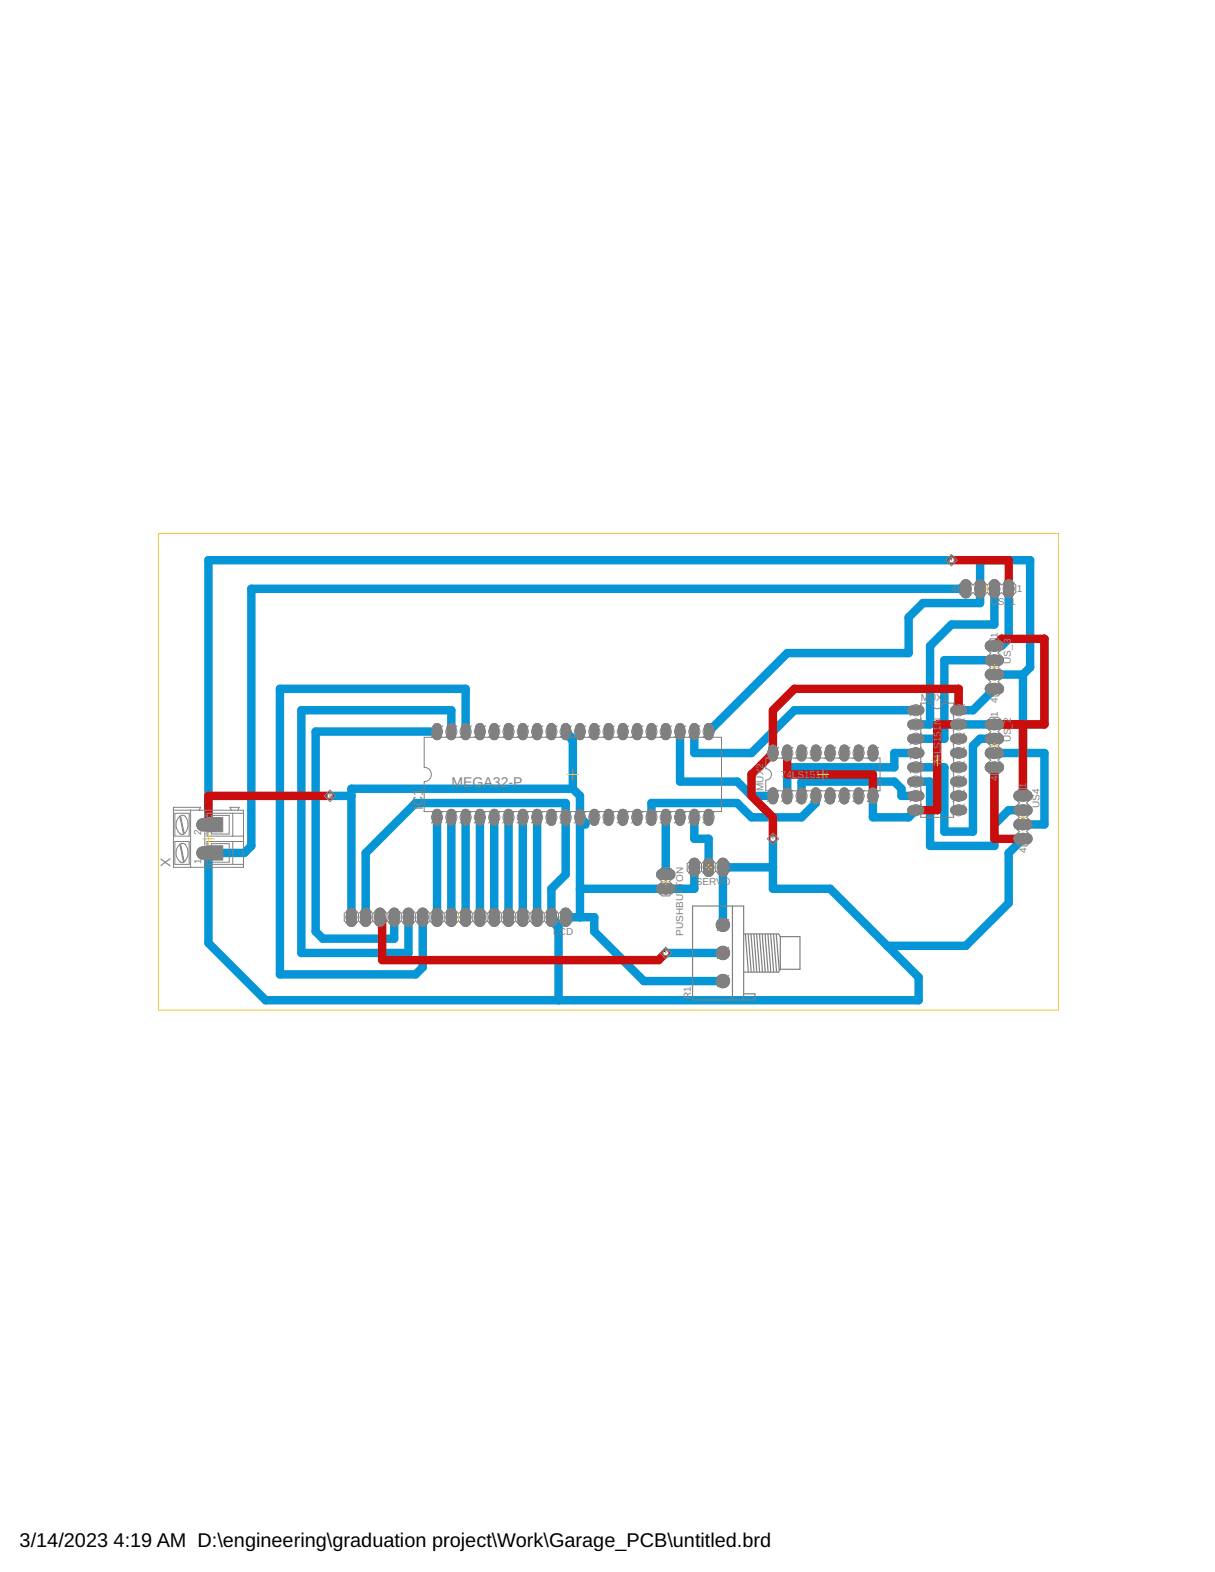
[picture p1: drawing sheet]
<svg xmlns="http://www.w3.org/2000/svg" width="216mm" height="279mm" viewBox="0 0 216 279" stroke-linecap="round" stroke-linejoin="round" font-family="sans-serif">
<defs><g id="words">
<g font-size="3.5">
<text x="3.5" y="274.9">3/14/2023</text>
<text x="20.2" y="274.9">4:19 AM D:\engineering\graduation project\Work\Garage_PCB\untitled.brd</text>
</g>
<g font-size="2.5" fill="#808080">
<text x="75.1" y="144" transform="rotate(-90 75.1 144)">IC1</text>
<text x="80.2" y="139.9">MEGA32-P</text>
<text x="30.3" y="154.2" transform="rotate(-90 30.3 154.2)">X</text>
</g>
<g font-size="1.8" fill="#808080">
<text x="169.1" y="105.3">4</text>
<text x="176" y="107.6">US_</text>
<text x="179.5" y="107.6">1</text>
<text x="180.7" y="105.3">1</text>
<text x="177.3" y="113.4" transform="rotate(-90 177.3 113.4)">1</text>
<text x="179.6" y="118" transform="rotate(-90 179.6 118)">US_3</text>
<text x="163.6" y="124.6">MUX1</text>
<text x="177.3" y="124.9" transform="rotate(-90 177.3 124.9)">4</text>
<text x="167.2" y="130.9" transform="rotate(-90 167.2 130.9)">51N</text>
<text x="177.3" y="127.3" transform="rotate(-90 177.3 127.3)">1</text>
<text x="179.6" y="132" transform="rotate(-90 179.6 132)">US_</text>
<text x="179.6" y="128.5" transform="rotate(-90 179.6 128.5)">2</text>
<text x="167.2" y="136.1" transform="rotate(-90 167.2 136.1)">7</text>
<text x="167.2" y="135.1" transform="rotate(-90 167.2 135.1)">4LS1</text>
<text x="135.7" y="140.6" transform="rotate(-90 135.7 140.6)">MUX2</text>
<text x="138.7" y="138.3">74LS151N</text>
<text x="177.3" y="138.9" transform="rotate(-90 177.3 138.9)">4</text>
<text x="182.4" y="140" transform="rotate(-90 182.4 140)">1</text>
<text x="184.7" y="143.7" transform="rotate(-90 184.7 143.7)">US4</text>
<text x="35.8" y="148.5" transform="rotate(-90 35.8 148.5)">2</text>
<text x="35.8" y="153.6" transform="rotate(-90 35.8 153.6)">1</text>
<text x="182.4" y="151.6" transform="rotate(-90 182.4 151.6)">4</text>
<text x="123.6" y="157.2">SERVO</text>
<text x="98.3" y="166.1">L</text>
<text x="99.3" y="166.1">CD</text>
<text x="121.4" y="166.3" transform="rotate(-90 121.4 166.3)">PUSHBUTTON</text>
<text x="122.7" y="177.6" transform="rotate(-90 122.7 177.6)">R1</text>
</g>
</g></defs>
<g fill="#808080" stroke="#808080" stroke-width=".18">
<path d="M77 144.1a.77 .77 0 0 1 .9-.2 .77 .77 0 0 1 .5 .6v1.5a.77 .77 0 0 1-.7 .7 .77 .77 0 0 1-.8-.7v-1.5z"/>
<path d="M79.6 144.1a.77 .77 0 0 1 .8-.2 .77 .77 0 0 1 .6 .6v1.5a.77 .77 0 0 1-.8 .7 .77 .77 0 0 1-.8-.7v-1.5z"/>
<path d="M82.1 144.1a.77 .77 0 0 1 .8-.2 .77 .77 0 0 1 .6 .6v1.5a.77 .77 0 0 1-.8 .7 .77 .77 0 0 1-.7-.7v-1.5z"/>
<path d="M84.7 144.1a.77 .77 0 0 1 .8-.2 .77 .77 0 0 1 .5 .6v1.5a.77 .77 0 0 1-.7 .7 .77 .77 0 0 1-.8-.7v-1.5z"/>
<path d="M87.2 144.1a.77 .77 0 0 1 .8-.2 .77 .77 0 0 1 .6 .6v1.5a.77 .77 0 0 1-.8 .7 .77 .77 0 0 1-.7-.7v-1.5z"/>
<path d="M89.7 144.1a.77 .77 0 0 1 .9-.2 .77 .77 0 0 1 .5 .6v1.5a.77 .77 0 0 1-.7 .7 .77 .77 0 0 1-.8-.7v-1.5z"/>
<path d="M92.3 144.1a.77 .77 0 0 1 .8-.2 .77 .77 0 0 1 .6 .6v1.5a.77 .77 0 0 1-.8 .7 .77 .77 0 0 1-.8-.7v-1.5z"/>
<path d="M94.8 144.1a.77 .77 0 0 1 .8-.2 .77 .77 0 0 1 .6 .6v1.5a.77 .77 0 0 1-.8 .7 .77 .77 0 0 1-.7-.7v-1.5z"/>
<path d="M97.4 144.1a.77 .77 0 0 1 .8-.2 .77 .77 0 0 1 .5 .6v1.5a.77 .77 0 0 1-.7 .7 .77 .77 0 0 1-.8-.7v-1.5z"/>
<path d="M99.9 144.1a.77 .77 0 0 1 .8-.2 .77 .77 0 0 1 .6 .6v1.5a.77 .77 0 0 1-.8 .7 .77 .77 0 0 1-.7-.7v-1.5z"/>
<path d="M102.4 144.1a.77 .77 0 0 1 .9-.2 .77 .77 0 0 1 .5 .6v1.5a.77 .77 0 0 1-.7 .7 .77 .77 0 0 1-.8-.7v-1.5z"/>
<path d="M105 144.1a.77 .77 0 0 1 .8-.2 .77 .77 0 0 1 .6 .6v1.5a.77 .77 0 0 1-.8 .7 .77 .77 0 0 1-.8-.7v-1.5z"/>
<path d="M107.5 144.1a.77 .77 0 0 1 .8-.2 .77 .77 0 0 1 .6 .6v1.5a.77 .77 0 0 1-.8 .7 .77 .77 0 0 1-.7-.7v-1.5z"/>
<path d="M110.1 144.1a.77 .77 0 0 1 .8-.2 .77 .77 0 0 1 .5 .6v1.5a.77 .77 0 0 1-.7 .7 .77 .77 0 0 1-.8-.7v-1.5z"/>
<path d="M112.6 144.1a.77 .77 0 0 1 .8-.2 .77 .77 0 0 1 .6 .6v1.5a.77 .77 0 0 1-.8 .7 .77 .77 0 0 1-.7-.7v-1.5z"/>
<path d="M115.1 144.1a.77 .77 0 0 1 .9-.2 .77 .77 0 0 1 .5 .6v1.5a.77 .77 0 0 1-.7 .7 .77 .77 0 0 1-.8-.7v-1.5z"/>
<path d="M117.7 144.1a.77 .77 0 0 1 .8-.2 .77 .77 0 0 1 .6 .6v1.5a.77 .77 0 0 1-.8 .7 .77 .77 0 0 1-.8-.7v-1.5z"/>
<path d="M120.2 144.1a.77 .77 0 0 1 .8-.2 .77 .77 0 0 1 .6 .6v1.5a.77 .77 0 0 1-.8 .7 .77 .77 0 0 1-.7-.7v-1.5z"/>
<path d="M122.8 144.1a.77 .77 0 0 1 .8-.2 .77 .77 0 0 1 .5 .6v1.5a.77 .77 0 0 1-.7 .7 .77 .77 0 0 1-.8-.7v-1.5z"/>
<path d="M125.3 144.1a.77 .77 0 0 1 .8-.2 .77 .77 0 0 1 .6 .6v1.5a.77 .77 0 0 1-.8 .7 .77 .77 0 0 1-.7-.7v-1.5z"/>
<path d="M125.3 128.9a.77 .77 0 0 1 .8-.3 .77 .77 0 0 1 .6 .7v1.5a.77 .77 0 0 1-.8 .7 .77 .77 0 0 1-.7-.7v-1.5z"/>
<path d="M122.8 128.9a.77 .77 0 0 1 .8-.3 .77 .77 0 0 1 .5 .7v1.5a.77 .77 0 0 1-.7 .7 .77 .77 0 0 1-.8-.7v-1.5z"/>
<path d="M120.2 128.9a.77 .77 0 0 1 .8-.3 .77 .77 0 0 1 .6 .7v1.5a.77 .77 0 0 1-.8 .7 .77 .77 0 0 1-.7-.7v-1.5z"/>
<path d="M117.7 128.9a.77 .77 0 0 1 .8-.3 .77 .77 0 0 1 .6 .7v1.5a.77 .77 0 0 1-.8 .7 .77 .77 0 0 1-.8-.7v-1.5z"/>
<path d="M115.1 128.9a.77 .77 0 0 1 .9-.3 .77 .77 0 0 1 .5 .7v1.5a.77 .77 0 0 1-.7 .7 .77 .77 0 0 1-.8-.7v-1.5z"/>
<path d="M112.6 128.9a.77 .77 0 0 1 .8-.3 .77 .77 0 0 1 .6 .7v1.5a.77 .77 0 0 1-.8 .7 .77 .77 0 0 1-.7-.7v-1.5z"/>
<path d="M110.1 128.9a.77 .77 0 0 1 .8-.3 .77 .77 0 0 1 .5 .7v1.5a.77 .77 0 0 1-.7 .7 .77 .77 0 0 1-.8-.7v-1.5z"/>
<path d="M107.5 128.9a.77 .77 0 0 1 .8-.3 .77 .77 0 0 1 .6 .7v1.5a.77 .77 0 0 1-.8 .7 .77 .77 0 0 1-.7-.7v-1.5z"/>
<path d="M105 128.9a.77 .77 0 0 1 .8-.3 .77 .77 0 0 1 .6 .7v1.5a.77 .77 0 0 1-.8 .7 .77 .77 0 0 1-.8-.7v-1.5z"/>
<path d="M102.4 128.9a.77 .77 0 0 1 .9-.3 .77 .77 0 0 1 .5 .7v1.5a.77 .77 0 0 1-.7 .7 .77 .77 0 0 1-.8-.7v-1.5z"/>
<path d="M99.9 128.9a.77 .77 0 0 1 .8-.3 .77 .77 0 0 1 .6 .7v1.5a.77 .77 0 0 1-.8 .7 .77 .77 0 0 1-.7-.7v-1.5z"/>
<path d="M97.4 128.9a.77 .77 0 0 1 .8-.3 .77 .77 0 0 1 .5 .7v1.5a.77 .77 0 0 1-.7 .7 .77 .77 0 0 1-.8-.7v-1.5z"/>
<path d="M94.8 128.9a.77 .77 0 0 1 .8-.3 .77 .77 0 0 1 .6 .7v1.5a.77 .77 0 0 1-.8 .7 .77 .77 0 0 1-.7-.7v-1.5z"/>
<path d="M92.3 128.9a.77 .77 0 0 1 .8-.3 .77 .77 0 0 1 .6 .7v1.5a.77 .77 0 0 1-.8 .7 .77 .77 0 0 1-.8-.7v-1.5z"/>
<path d="M89.7 128.9a.77 .77 0 0 1 .9-.3 .77 .77 0 0 1 .5 .7v1.5a.77 .77 0 0 1-.7 .7 .77 .77 0 0 1-.8-.7v-1.5z"/>
<path d="M87.2 128.9a.77 .77 0 0 1 .8-.3 .77 .77 0 0 1 .6 .7v1.5a.77 .77 0 0 1-.8 .7 .77 .77 0 0 1-.7-.7v-1.5z"/>
<path d="M84.7 128.9a.77 .77 0 0 1 .8-.3 .77 .77 0 0 1 .5 .7v1.5a.77 .77 0 0 1-.7 .7 .77 .77 0 0 1-.8-.7v-1.5z"/>
<path d="M82.1 128.9a.77 .77 0 0 1 .8-.3 .77 .77 0 0 1 .6 .7v1.5a.77 .77 0 0 1-.8 .7 .77 .77 0 0 1-.7-.7v-1.5z"/>
<path d="M79.6 128.9a.77 .77 0 0 1 .8-.3 .77 .77 0 0 1 .6 .7v1.5a.77 .77 0 0 1-.8 .7 .77 .77 0 0 1-.8-.7v-1.5z"/>
<path d="M77 128.9a.77 .77 0 0 1 .9-.3 .77 .77 0 0 1 .5 .7v1.5a.77 .77 0 0 1-.7 .7 .77 .77 0 0 1-.8-.7v-1.5z"/>
<path d="M136.7 140.3a.77 .77 0 0 1 .8-.2 .77 .77 0 0 1 .6 .6v1.5a.77 .77 0 0 1-.7 .7 .77 .77 0 0 1-.8-.7v-1.5z"/>
<path d="M139.3 140.3a.77 .77 0 0 1 .8-.2 .77 .77 0 0 1 .6 .6v1.5a.77 .77 0 0 1-.8 .7 .77 .77 0 0 1-.8-.7v-1.5z"/>
<path d="M152 140.3a.77 .77 0 0 1 .8-.2 .77 .77 0 0 1 .5 .6v1.5a.77 .77 0 0 1-.7 .7 .77 .77 0 0 1-.8-.7v-1.5z"/>
<path d="M154.5 140.3a.77 .77 0 0 1 .8-.2 .77 .77 0 0 1 .6 .6v1.5a.77 .77 0 0 1-.8 .7 .77 .77 0 0 1-.8-.7v-1.5z"/>
<path d="M141.8 140.3a.77 .77 0 0 1 .8-.2 .77 .77 0 0 1 .6 .6v1.5a.77 .77 0 0 1-.8 .7 .77 .77 0 0 1-.7-.7v-1.5z"/>
<path d="M144.4 140.3a.77 .77 0 0 1 .8-.2 .77 .77 0 0 1 .5 .6v1.5a.77 .77 0 0 1-.7 .7 .77 .77 0 0 1-.8-.7v-1.5z"/>
<path d="M149.4 140.3a.77 .77 0 0 1 .8-.2 .77 .77 0 0 1 .6 .6v1.5a.77 .77 0 0 1-.8 .7 .77 .77 0 0 1-.7-.7v-1.5z"/>
<path d="M146.9 140.3a.77 .77 0 0 1 .8-.2 .77 .77 0 0 1 .6 .6v1.5a.77 .77 0 0 1-.8 .7 .77 .77 0 0 1-.8-.7v-1.5z"/>
<path d="M154.5 132.7a.77 .77 0 0 1 .8-.3 .77 .77 0 0 1 .6 .7v1.5a.77 .77 0 0 1-.8 .7 .77 .77 0 0 1-.8-.7v-1.5z"/>
<path d="M152 132.7a.77 .77 0 0 1 .8-.3 .77 .77 0 0 1 .5 .7v1.5a.77 .77 0 0 1-.7 .7 .77 .77 0 0 1-.8-.7v-1.5z"/>
<path d="M149.4 132.7a.77 .77 0 0 1 .8-.3 .77 .77 0 0 1 .6 .7v1.5a.77 .77 0 0 1-.8 .7 .77 .77 0 0 1-.7-.7v-1.5z"/>
<path d="M146.9 132.7a.77 .77 0 0 1 .8-.3 .77 .77 0 0 1 .6 .7v1.5a.77 .77 0 0 1-.8 .7 .77 .77 0 0 1-.8-.7v-1.5z"/>
<path d="M144.4 132.7a.77 .77 0 0 1 .8-.3 .77 .77 0 0 1 .5 .7v1.5a.77 .77 0 0 1-.7 .7 .77 .77 0 0 1-.8-.7v-1.5z"/>
<path d="M141.8 132.7a.77 .77 0 0 1 .8-.3 .77 .77 0 0 1 .6 .7v1.5a.77 .77 0 0 1-.8 .7 .77 .77 0 0 1-.7-.7v-1.5z"/>
<path d="M139.3 132.7a.77 .77 0 0 1 .8-.3 .77 .77 0 0 1 .6 .7v1.5a.77 .77 0 0 1-.8 .7 .77 .77 0 0 1-.8-.7v-1.5z"/>
<path d="M136.7 132.7a.77 .77 0 0 1 .8-.3 .77 .77 0 0 1 .6 .7v1.5a.77 .77 0 0 1-.7 .7 .77 .77 0 0 1-.8-.7v-1.5z"/>
<path d="M161.5 125.8l.5-.3h1.5a.77 .77 0 0 1 .7 .7 .77 .77 0 0 1-.7 .8h-1.5a.76 .76 0 0 1-.5-1.2z"/>
<path d="M161.5 128.3l.5-.3h1.5a.77 .77 0 0 1 .7 .8 .77 .77 0 0 1-.7 .7h-1.5a.76 .76 0 0 1-.5-1.2z"/>
<path d="M161.5 141l.5-.3h1.5a.77 .77 0 0 1 .7 .8 .77 .77 0 0 1-.7 .7h-1.5a.76 .76 0 0 1-.5-1.2z"/>
<path d="M161.5 143.5l.5-.3h1.5a.77 .77 0 0 1 .7 .8 .77 .77 0 0 1-.7 .8h-1.5a.76 .76 0 0 1-.5-1.3z"/>
<path d="M161.5 130.8l.5-.3h1.5a.77 .77 0 0 1 .7 .8 .77 .77 0 0 1-.7 .8h-1.5a.76 .76 0 0 1-.5-1.3z"/>
<path d="M161.5 133.4l.5-.3h1.5a.77 .77 0 0 1 .7 .7 .77 .77 0 0 1-.7 .8h-1.5a.76 .76 0 0 1-.5-1.2z"/>
<path d="M161.5 138.5l.5-.3h1.5a.77 .77 0 0 1 .7 .7 .77 .77 0 0 1-.7 .8h-1.5a.76 .76 0 0 1-.5-1.2z"/>
<path d="M161.5 135.9l.5-.3h1.5a.77 .77 0 0 1 .7 .8 .77 .77 0 0 1-.7 .7h-1.5a.76 .76 0 0 1-.5-1.2z"/>
<path d="M169.1 143.5l.5-.3h1.5a.77 .77 0 0 1 .7 .8 .77 .77 0 0 1-.7 .8h-1.5a.76 .76 0 0 1-.5-1.3z"/>
<path d="M169.1 141l.5-.3h1.5a.77 .77 0 0 1 .7 .8 .77 .77 0 0 1-.7 .7h-1.5a.76 .76 0 0 1-.5-1.2z"/>
<path d="M169.1 138.5l.5-.3h1.5a.77 .77 0 0 1 .7 .7 .77 .77 0 0 1-.7 .8h-1.5a.76 .76 0 0 1-.5-1.2z"/>
<path d="M169.1 135.9l.5-.3h1.5a.77 .77 0 0 1 .7 .8 .77 .77 0 0 1-.7 .7h-1.5a.76 .76 0 0 1-.5-1.2z"/>
<path d="M169.1 133.4l.5-.3h1.5a.77 .77 0 0 1 .7 .7 .77 .77 0 0 1-.7 .8h-1.5a.76 .76 0 0 1-.5-1.2z"/>
<path d="M169.1 130.8l.5-.3h1.5a.77 .77 0 0 1 .7 .8 .77 .77 0 0 1-.7 .8h-1.5a.76 .76 0 0 1-.5-1.3z"/>
<path d="M169.1 128.3l.5-.3h1.5a.77 .77 0 0 1 .7 .8 .77 .77 0 0 1-.7 .7h-1.5a.76 .76 0 0 1-.5-1.2z"/>
<path d="M169.1 125.8l.5-.3h1.5a.77 .77 0 0 1 .7 .7 .77 .77 0 0 1-.7 .8h-1.5a.76 .76 0 0 1-.5-1.2z"/>
<path d="M100 161.6a.88 .88 0 0 1 1.4 .6v1.7a.87 .87 0 0 1-.9 .8 .87 .87 0 0 1-.8-.8v-1.7z"/>
<path d="M97.5 161.6a.88 .88 0 0 1 1.3 .6v1.7a.87 .87 0 0 1-.8 .8 .87 .87 0 0 1-.9-.8v-1.7z"/>
<path d="M94.9 161.6a.88 .88 0 0 1 1.4 .6v1.7a.87 .87 0 0 1-.9 .8 .87 .87 0 0 1-.8-.8v-1.7z"/>
<path d="M92.4 161.6a.88 .88 0 0 1 1.4 .6v1.7a.87 .87 0 0 1-.9 .8 .87 .87 0 0 1-.9-.8v-1.7z"/>
<path d="M89.8 161.6a.88 .88 0 0 1 1.4 .6v1.7a.87 .87 0 0 1-.8 .8 .87 .87 0 0 1-.9-.8v-1.7z"/>
<path d="M87.3 161.6a.88 .88 0 0 1 1.4 .6v1.7a.87 .87 0 0 1-.9 .8 .87 .87 0 0 1-.8-.8v-1.7z"/>
<path d="M84.8 161.6a.88 .88 0 0 1 1.3 .6v1.7a.87 .87 0 0 1-.8 .8 .87 .87 0 0 1-.9-.8v-1.7z"/>
<path d="M82.2 161.6a.88 .88 0 0 1 1.4 .6v1.7a.87 .87 0 0 1-.9 .8 .87 .87 0 0 1-.8-.8v-1.7z"/>
<path d="M79.7 161.6a.88 .88 0 0 1 1.4 .6v1.7a.87 .87 0 0 1-.9 .8 .87 .87 0 0 1-.9-.8v-1.7z"/>
<path d="M77.1 161.6a.88 .88 0 0 1 1.4 .6v1.7a.87 .87 0 0 1-.8 .8 .87 .87 0 0 1-.9-.8v-1.7z"/>
<path d="M74.6 161.6a.88 .88 0 0 1 1.4 .6v1.7a.87 .87 0 0 1-.9 .8 .87 .87 0 0 1-.8-.8v-1.7z"/>
<path d="M72.1 161.6a.88 .88 0 0 1 1.3 .6v1.7a.87 .87 0 0 1-.8 .8 .87 .87 0 0 1-.9-.8v-1.7z"/>
<path d="M69.5 161.6a.88 .88 0 0 1 1.4 .6v1.7a.87 .87 0 0 1-.9 .8 .87 .87 0 0 1-.8-.8v-1.7z"/>
<path d="M67 161.6a.88 .88 0 0 1 1.4 .6v1.7a.87 .87 0 0 1-.9 .8 .87 .87 0 0 1-.8-.8v-1.7z"/>
<path d="M64.5 161.6a.88 .88 0 0 1 1.3 .6v1.7a.87 .87 0 0 1-.8 .8 .87 .87 0 0 1-.9-.8v-1.7z"/>
<path d="M61.9 161.6a.88 .88 0 0 1 1.4 .6v1.7a.87 .87 0 0 1-.9 .8 .87 .87 0 0 1-.8-.8v-1.7z"/>
<path d="M127.8 152.9a.88 .88 0 0 1 .9-.3 .88 .88 0 0 1 .6 .7v1.7a.87 .87 0 0 1-.8 .8 .87 .87 0 0 1-.9-.8v-1.7z"/>
<path d="M125.2 152.9a.88 .88 0 0 1 .9-.3 .88 .88 0 0 1 .7 .7v1.7a.87 .87 0 0 1-.9 .8 .87 .87 0 0 1-.8-.8v-1.7z"/>
<path d="M122.7 152.9a.88 .88 0 0 1 .9-.3 .88 .88 0 0 1 .6 .7v1.7a.87 .87 0 0 1-.8 .8 .87 .87 0 0 1-.9-.8v-1.7z"/>
<path d="M178.5 103.4a.88 .88 0 0 1 1-.4 .88 .88 0 0 1 .6 .8v1.7a.87 .87 0 0 1-.9 .8 .87 .87 0 0 1-.8-.8v-1.7z"/>
<path d="M176 103.4a.88 .88 0 0 1 .9-.4 .88 .88 0 0 1 .7 .8v1.7a.87 .87 0 0 1-.9 .8 .87 .87 0 0 1-.9-.8v-1.7z"/>
<path d="M173.5 103.4a.88 .88 0 0 1 .9-.4 .88 .88 0 0 1 .6 .8v1.7a.87 .87 0 0 1-.8 .8 .87 .87 0 0 1-.9-.8v-1.7z"/>
<path d="M170.9 103.4a.88 .88 0 0 1 .9-.4 .88 .88 0 0 1 .7 .8v1.7a.87 .87 0 0 1-.9 .8 .87 .87 0 0 1-.8-.8v-1.7z"/>
<path d="M175.4 128.1l.4-.2h1.8a.87 .87 0 0 1 .7 .9 .87 .87 0 0 1-.7 .8h-1.8a.88 .88 0 0 1-.7-.6 .88 .88 0 0 1 .3-.9z"/>
<path d="M175.4 130.6l.4-.2h1.8a.87 .87 0 0 1 .7 .9 .87 .87 0 0 1-.7 .9h-1.8a.88 .88 0 0 1-.7-.7 .88 .88 0 0 1 .3-.9z"/>
<path d="M175.4 133.1l.4-.1h1.8a.87 .87 0 0 1 .7 .8 .87 .87 0 0 1-.7 .9h-1.8a.88 .88 0 0 1-.7-.6 .88 .88 0 0 1 .3-1z"/>
<path d="M175.4 135.7l.4-.2h1.8a.87 .87 0 0 1 .7 .9 .87 .87 0 0 1-.7 .8h-1.8a.88 .88 0 0 1-.7-.6 .88 .88 0 0 1 .3-.9z"/>
<path d="M175.2 114.3l.6-.4h1.8a.87 .87 0 0 1 .7 .9 .87 .87 0 0 1-.7 .9h-1.8a.88 .88 0 0 1-.6-1.4z"/>
<path d="M175.2 116.8l.6-.3h1.8a.87 .87 0 0 1 .7 .8 .87 .87 0 0 1-.7 .9h-1.8a.88 .88 0 0 1-.6-1.4z"/>
<path d="M175.2 119.4l.6-.4h1.8a.87 .87 0 0 1 .7 .9 .87 .87 0 0 1-.7 .9h-1.8a.88 .88 0 0 1-.6-1.4z"/>
<path d="M175.2 121.9l.6-.3h1.8a.87 .87 0 0 1 .7 .8 .87 .87 0 0 1-.7 .9h-1.8a.88 .88 0 0 1-.6-1.4z"/>
<path d="M180.5 140.8l.4-.2h1.7a.87 .87 0 0 1 .8 .9 .87 .87 0 0 1-.8 .8h-1.7a.88 .88 0 0 1-.7-.6 .88 .88 0 0 1 .3-.9z"/>
<path d="M180.5 143.3l.4-.2h1.7a.87 .87 0 0 1 .8 .9 .87 .87 0 0 1-.8 .9h-1.7a.88 .88 0 0 1-.7-.7 .88 .88 0 0 1 .3-.9z"/>
<path d="M180.5 145.8l.4-.1h1.7a.87 .87 0 0 1 .8 .8 .87 .87 0 0 1-.8 .9h-1.7a.88 .88 0 0 1-.7-.6 .88 .88 0 0 1 .3-1z"/>
<path d="M180.5 148.4l.4-.2h1.7a.87 .87 0 0 1 .8 .9 .87 .87 0 0 1-.8 .8h-1.7a.88 .88 0 0 1-.7-.6 .88 .88 0 0 1 .3-.9z"/>
<path d="M35.2 150.9l.7-.4h2.3a1.1 1.1 0 0 1 .9 1.1 1.1 1.1 0 0 1-.9 1.1h-2.3a1.12 1.12 0 0 1-.7-1.8z"/>
<path d="M35.2 145.9l.7-.4h2.3a1.1 1.1 0 0 1 .9 1.1 1.1 1.1 0 0 1-.9 1.1h-2.3a1.12 1.12 0 0 1-.7-1.8z"/>
<path d="M116.8 154.9l.6-.3h1.8a.87 .87 0 0 1 .7 .8 .87 .87 0 0 1-.7 .9h-1.8a.88 .88 0 0 1-.6-1.4z"/>
<path d="M116.8 157.4l.6-.3h1.8a.87 .87 0 0 1 .7 .9 .87 .87 0 0 1-.7 .8h-1.8a.88 .88 0 0 1-.6-1.4z"/>
</g>
<g fill="#808080" stroke="#808080" stroke-width=".18">
<circle cx="128.5" cy="174.4" r="1.19"/>
<circle cx="128.5" cy="169.4" r="1.19"/>
<circle cx="128.5" cy="164.4" r="1.19"/>
<circle cx="58.6" cy="141.5" r=".49"/>
<circle cx="169.1" cy="99.6" r=".49"/>
<circle cx="137.4" cy="149.1" r=".49"/>
<circle cx="118.3" cy="169.4" r=".49"/>
</g>
<g fill="none" stroke="#0696d7" stroke-width="1.5">
<path d="M169.1 99.6h-132.1v47M171.6 104.6h-126.9v45.7l-1.3 1.3h-6.4v16l10.2 10.2h116v-4.1l-5.6-5.6M176.7 104.6v6.4h-7.6l-3.8 3.8v14h-2.6M176.7 119.9h5.1M176.7 117.3h-8.9v14h-5.1M179.2 104.6v8.9l-1.2 1.3h-1.3M181.8 119.9l1.2-1.3v-19h-8.8v7.6h-10.2l-2.5 2.5v6.4h-21.6l-14 13.9M181.8 119.9v13.9M77.7 130h-21.6v35.6l1.3 1.2h12.6v-3.8M80.2 130v-3.8h-26.6v43.2h19v-6.4M82.7 130v-7.6h-33v50.8h24.2l1.2-1.3v-8.9M100.5 130l1 1v.3l.3 .3v8.6"/>
<path d="M120.8 130v8.9h10.2l2.5 2.6h3.9M162.7 126.2h-21.5l-7.7 7.6h-10.1v-3.8M162.7 138.9h2.6v11.4h11.4v-3.8l2.5-2.5h2.6M162.7 133.8h-3.8v2.6h-19v5.1M170.3 128.8h6.4M176.7 122.4l-3.8 3.8h-2.6M176.7 133.8h8.9v12.7h-3.8M176.7 131.3h-2.5l-1.3 1.3v15.2h-5.1v-11.4h-5.1M58.6 141.5h3.8M77.7 145.3v17.7M80.2 145.3v17.7M82.7 145.3v17.7"/>
<path d="M85.3 145.3v17.7M87.8 145.3v17.7M90.4 145.3v17.7M92.9 145.3v17.7M95.4 145.3v17.7M101.8 140.2h-39.4v22.8M101.8 140.2l1.3 1.3v21.5M103.1 145.3l.9 .9v.4M118.3 145.3v10.1M123.4 154.2v3.8h-20.3M123.4 145.3v3.8h2.5v5.1M137.4 149.1v8.9h10.1l10.1 10.1"/>
<path d="M137.4 154.2h-8.9v10.2M142.4 141.5v-2.6h16.5l1.3 1.3v1.3h2.5M145 141.5v1.2l-2.6 2.6h-8.9l-2.5-2.6h-15.2v2.6M155.1 141.5v3.8h6.4l1.2-1.3M181.8 149.1l-2.6 2.5v8.9l-7.6 7.6h-14M65 163v-11.4l8.9-8.9h26.6v12.7l-2.5 2.6v5l.8 .9v.6l.5 .4v12.9M100.5 163h5.1v2.6l8.8 8.8 14.1 .1M118.3 169.4h10.2"/>
</g>
<path d="M77.7 144.6v1.3" fill="none" stroke="#0dab76" stroke-width="1.3"/>
<circle cx="77.7" cy="145.3" r=".4" fill="#fff" stroke="#000" stroke-width=".18"/>
<path d="M80.2 144.6v1.3" fill="none" stroke="#0dab76" stroke-width="1.3"/>
<circle cx="80.2" cy="145.3" r=".4" fill="#fff" stroke="#000" stroke-width=".18"/>
<path d="M82.7 144.6v1.3" fill="none" stroke="#0dab76" stroke-width="1.3"/>
<circle cx="82.7" cy="145.3" r=".4" fill="#fff" stroke="#000" stroke-width=".18"/>
<path d="M85.3 144.6v1.3" fill="none" stroke="#0dab76" stroke-width="1.3"/>
<circle cx="85.3" cy="145.3" r=".4" fill="#fff" stroke="#000" stroke-width=".18"/>
<path d="M87.8 144.6v1.3" fill="none" stroke="#0dab76" stroke-width="1.3"/>
<circle cx="87.8" cy="145.3" r=".4" fill="#fff" stroke="#000" stroke-width=".18"/>
<path d="M90.4 144.6v1.3" fill="none" stroke="#0dab76" stroke-width="1.3"/>
<circle cx="90.4" cy="145.3" r=".4" fill="#fff" stroke="#000" stroke-width=".18"/>
<path d="M92.9 144.6v1.3" fill="none" stroke="#0dab76" stroke-width="1.3"/>
<circle cx="92.9" cy="145.3" r=".4" fill="#fff" stroke="#000" stroke-width=".18"/>
<path d="M95.4 144.6v1.3" fill="none" stroke="#0dab76" stroke-width="1.3"/>
<circle cx="95.4" cy="145.3" r=".4" fill="#fff" stroke="#000" stroke-width=".18"/>
<path d="M98 144.6v1.3" fill="none" stroke="#0dab76" stroke-width="1.3"/>
<circle cx="98" cy="145.3" r=".4" fill="#fff" stroke="#000" stroke-width=".18"/>
<path d="M100.5 144.6v1.3" fill="none" stroke="#0dab76" stroke-width="1.3"/>
<circle cx="100.5" cy="145.3" r=".4" fill="#fff" stroke="#000" stroke-width=".18"/>
<path d="M103.1 144.6v1.3" fill="none" stroke="#0dab76" stroke-width="1.3"/>
<circle cx="103.1" cy="145.3" r=".4" fill="#fff" stroke="#000" stroke-width=".18"/>
<path d="M105.6 144.6v1.3" fill="none" stroke="#0dab76" stroke-width="1.3"/>
<circle cx="105.6" cy="145.3" r=".4" fill="#fff" stroke="#000" stroke-width=".18"/>
<path d="M108.1 144.6v1.3" fill="none" stroke="#0dab76" stroke-width="1.3"/>
<circle cx="108.1" cy="145.3" r=".4" fill="#fff" stroke="#000" stroke-width=".18"/>
<path d="M110.7 144.6v1.3" fill="none" stroke="#0dab76" stroke-width="1.3"/>
<circle cx="110.7" cy="145.3" r=".4" fill="#fff" stroke="#000" stroke-width=".18"/>
<path d="M113.2 144.6v1.3" fill="none" stroke="#0dab76" stroke-width="1.3"/>
<circle cx="113.2" cy="145.3" r=".4" fill="#fff" stroke="#000" stroke-width=".18"/>
<path d="M115.8 144.6v1.3" fill="none" stroke="#0dab76" stroke-width="1.3"/>
<circle cx="115.8" cy="145.3" r=".4" fill="#fff" stroke="#000" stroke-width=".18"/>
<path d="M118.3 144.6v1.3" fill="none" stroke="#0dab76" stroke-width="1.3"/>
<circle cx="118.3" cy="145.3" r=".4" fill="#fff" stroke="#000" stroke-width=".18"/>
<path d="M120.8 144.6v1.3" fill="none" stroke="#0dab76" stroke-width="1.3"/>
<circle cx="120.8" cy="145.3" r=".4" fill="#fff" stroke="#000" stroke-width=".18"/>
<path d="M123.4 144.6v1.3" fill="none" stroke="#0dab76" stroke-width="1.3"/>
<circle cx="123.4" cy="145.3" r=".4" fill="#fff" stroke="#000" stroke-width=".18"/>
<path d="M125.9 144.6v1.3" fill="none" stroke="#0dab76" stroke-width="1.3"/>
<circle cx="125.9" cy="145.3" r=".4" fill="#fff" stroke="#000" stroke-width=".18"/>
<path d="M125.9 129.4v1.3" fill="none" stroke="#0dab76" stroke-width="1.3"/>
<circle cx="125.9" cy="130" r=".4" fill="#fff" stroke="#000" stroke-width=".18"/>
<path d="M123.4 129.4v1.3" fill="none" stroke="#0dab76" stroke-width="1.3"/>
<circle cx="123.4" cy="130" r=".4" fill="#fff" stroke="#000" stroke-width=".18"/>
<path d="M120.8 129.4v1.3" fill="none" stroke="#0dab76" stroke-width="1.3"/>
<circle cx="120.8" cy="130" r=".4" fill="#fff" stroke="#000" stroke-width=".18"/>
<path d="M118.3 129.4v1.3" fill="none" stroke="#0dab76" stroke-width="1.3"/>
<circle cx="118.3" cy="130" r=".4" fill="#fff" stroke="#000" stroke-width=".18"/>
<path d="M115.8 129.4v1.3" fill="none" stroke="#0dab76" stroke-width="1.3"/>
<circle cx="115.8" cy="130" r=".4" fill="#fff" stroke="#000" stroke-width=".18"/>
<path d="M113.2 129.4v1.3" fill="none" stroke="#0dab76" stroke-width="1.3"/>
<circle cx="113.2" cy="130" r=".4" fill="#fff" stroke="#000" stroke-width=".18"/>
<path d="M110.7 129.4v1.3" fill="none" stroke="#0dab76" stroke-width="1.3"/>
<circle cx="110.7" cy="130" r=".4" fill="#fff" stroke="#000" stroke-width=".18"/>
<path d="M108.1 129.4v1.3" fill="none" stroke="#0dab76" stroke-width="1.3"/>
<circle cx="108.1" cy="130" r=".4" fill="#fff" stroke="#000" stroke-width=".18"/>
<path d="M105.6 129.4v1.3" fill="none" stroke="#0dab76" stroke-width="1.3"/>
<circle cx="105.6" cy="130" r=".4" fill="#fff" stroke="#000" stroke-width=".18"/>
<path d="M103.1 129.4v1.3" fill="none" stroke="#0dab76" stroke-width="1.3"/>
<circle cx="103.1" cy="130" r=".4" fill="#fff" stroke="#000" stroke-width=".18"/>
<path d="M100.5 129.4v1.3" fill="none" stroke="#0dab76" stroke-width="1.3"/>
<circle cx="100.5" cy="130" r=".4" fill="#fff" stroke="#000" stroke-width=".18"/>
<path d="M98 129.4v1.3" fill="none" stroke="#0dab76" stroke-width="1.3"/>
<circle cx="98" cy="130" r=".4" fill="#fff" stroke="#000" stroke-width=".18"/>
<path d="M95.4 129.4v1.3" fill="none" stroke="#0dab76" stroke-width="1.3"/>
<circle cx="95.4" cy="130" r=".4" fill="#fff" stroke="#000" stroke-width=".18"/>
<path d="M92.9 129.4v1.3" fill="none" stroke="#0dab76" stroke-width="1.3"/>
<circle cx="92.9" cy="130" r=".4" fill="#fff" stroke="#000" stroke-width=".18"/>
<path d="M90.4 129.4v1.3" fill="none" stroke="#0dab76" stroke-width="1.3"/>
<circle cx="90.4" cy="130" r=".4" fill="#fff" stroke="#000" stroke-width=".18"/>
<path d="M87.8 129.4v1.3" fill="none" stroke="#0dab76" stroke-width="1.3"/>
<circle cx="87.8" cy="130" r=".4" fill="#fff" stroke="#000" stroke-width=".18"/>
<path d="M85.3 129.4v1.3" fill="none" stroke="#0dab76" stroke-width="1.3"/>
<circle cx="85.3" cy="130" r=".4" fill="#fff" stroke="#000" stroke-width=".18"/>
<path d="M82.7 129.4v1.3" fill="none" stroke="#0dab76" stroke-width="1.3"/>
<circle cx="82.7" cy="130" r=".4" fill="#fff" stroke="#000" stroke-width=".18"/>
<path d="M80.2 129.4v1.3" fill="none" stroke="#0dab76" stroke-width="1.3"/>
<circle cx="80.2" cy="130" r=".4" fill="#fff" stroke="#000" stroke-width=".18"/>
<path d="M77.7 129.4v1.3" fill="none" stroke="#0dab76" stroke-width="1.3"/>
<circle cx="77.7" cy="130" r=".4" fill="#fff" stroke="#000" stroke-width=".18"/>
<path d="M137.4 140.8v1.3" fill="none" stroke="#0dab76" stroke-width="1.3"/>
<circle cx="137.4" cy="141.5" r=".4" fill="#fff" stroke="#000" stroke-width=".18"/>
<path d="M139.9 140.8v1.3" fill="none" stroke="#0dab76" stroke-width="1.3"/>
<circle cx="139.9" cy="141.5" r=".4" fill="#fff" stroke="#000" stroke-width=".18"/>
<path d="M152.6 140.8v1.3" fill="none" stroke="#0dab76" stroke-width="1.3"/>
<circle cx="152.6" cy="141.5" r=".4" fill="#fff" stroke="#000" stroke-width=".18"/>
<path d="M155.1 140.8v1.3" fill="none" stroke="#0dab76" stroke-width="1.3"/>
<circle cx="155.1" cy="141.5" r=".4" fill="#fff" stroke="#000" stroke-width=".18"/>
<path d="M142.4 140.8v1.3" fill="none" stroke="#0dab76" stroke-width="1.3"/>
<circle cx="142.4" cy="141.5" r=".4" fill="#fff" stroke="#000" stroke-width=".18"/>
<path d="M145 140.8v1.3" fill="none" stroke="#0dab76" stroke-width="1.3"/>
<circle cx="145" cy="141.5" r=".4" fill="#fff" stroke="#000" stroke-width=".18"/>
<path d="M150 140.8v1.3" fill="none" stroke="#0dab76" stroke-width="1.3"/>
<circle cx="150" cy="141.5" r=".4" fill="#fff" stroke="#000" stroke-width=".18"/>
<path d="M147.5 140.8v1.3" fill="none" stroke="#0dab76" stroke-width="1.3"/>
<circle cx="147.5" cy="141.5" r=".4" fill="#fff" stroke="#000" stroke-width=".18"/>
<path d="M155.1 133.2v1.3" fill="none" stroke="#0dab76" stroke-width="1.3"/>
<circle cx="155.1" cy="133.8" r=".4" fill="#fff" stroke="#000" stroke-width=".18"/>
<path d="M152.6 133.2v1.3" fill="none" stroke="#0dab76" stroke-width="1.3"/>
<circle cx="152.6" cy="133.8" r=".4" fill="#fff" stroke="#000" stroke-width=".18"/>
<path d="M150 133.2v1.3" fill="none" stroke="#0dab76" stroke-width="1.3"/>
<circle cx="150" cy="133.8" r=".4" fill="#fff" stroke="#000" stroke-width=".18"/>
<path d="M147.5 133.2v1.3" fill="none" stroke="#0dab76" stroke-width="1.3"/>
<circle cx="147.5" cy="133.8" r=".4" fill="#fff" stroke="#000" stroke-width=".18"/>
<path d="M145 133.2v1.3" fill="none" stroke="#0dab76" stroke-width="1.3"/>
<circle cx="145" cy="133.8" r=".4" fill="#fff" stroke="#000" stroke-width=".18"/>
<path d="M142.4 133.2v1.3" fill="none" stroke="#0dab76" stroke-width="1.3"/>
<circle cx="142.4" cy="133.8" r=".4" fill="#fff" stroke="#000" stroke-width=".18"/>
<path d="M139.9 133.2v1.3" fill="none" stroke="#0dab76" stroke-width="1.3"/>
<circle cx="139.9" cy="133.8" r=".4" fill="#fff" stroke="#000" stroke-width=".18"/>
<path d="M137.4 133.2v1.3" fill="none" stroke="#0dab76" stroke-width="1.3"/>
<circle cx="137.4" cy="133.8" r=".4" fill="#fff" stroke="#000" stroke-width=".18"/>
<path d="M162.1 126.2h1.3" fill="none" stroke="#0dab76" stroke-width="1.3"/>
<circle cx="162.7" cy="126.2" r=".4" fill="#fff" stroke="#000" stroke-width=".18"/>
<path d="M162.1 128.8h1.3" fill="none" stroke="#0dab76" stroke-width="1.3"/>
<circle cx="162.7" cy="128.8" r=".4" fill="#fff" stroke="#000" stroke-width=".18"/>
<path d="M162.1 141.5h1.3" fill="none" stroke="#0dab76" stroke-width="1.3"/>
<circle cx="162.7" cy="141.5" r=".4" fill="#fff" stroke="#000" stroke-width=".18"/>
<path d="M162.1 144h1.3" fill="none" stroke="#0dab76" stroke-width="1.3"/>
<circle cx="162.7" cy="144" r=".4" fill="#fff" stroke="#000" stroke-width=".18"/>
<path d="M162.1 131.3h1.3" fill="none" stroke="#0dab76" stroke-width="1.3"/>
<circle cx="162.7" cy="131.3" r=".4" fill="#fff" stroke="#000" stroke-width=".18"/>
<path d="M162.1 133.8h1.3" fill="none" stroke="#0dab76" stroke-width="1.3"/>
<circle cx="162.7" cy="133.8" r=".4" fill="#fff" stroke="#000" stroke-width=".18"/>
<path d="M162.1 138.9h1.3" fill="none" stroke="#0dab76" stroke-width="1.3"/>
<circle cx="162.7" cy="138.9" r=".4" fill="#fff" stroke="#000" stroke-width=".18"/>
<path d="M162.1 136.4h1.3" fill="none" stroke="#0dab76" stroke-width="1.3"/>
<circle cx="162.7" cy="136.4" r=".4" fill="#fff" stroke="#000" stroke-width=".18"/>
<path d="M169.7 144h1.3" fill="none" stroke="#0dab76" stroke-width="1.3"/>
<circle cx="170.3" cy="144" r=".4" fill="#fff" stroke="#000" stroke-width=".18"/>
<path d="M169.7 141.5h1.3" fill="none" stroke="#0dab76" stroke-width="1.3"/>
<circle cx="170.3" cy="141.5" r=".4" fill="#fff" stroke="#000" stroke-width=".18"/>
<path d="M169.7 138.9h1.3" fill="none" stroke="#0dab76" stroke-width="1.3"/>
<circle cx="170.3" cy="138.9" r=".4" fill="#fff" stroke="#000" stroke-width=".18"/>
<path d="M169.7 136.4h1.3" fill="none" stroke="#0dab76" stroke-width="1.3"/>
<circle cx="170.3" cy="136.4" r=".4" fill="#fff" stroke="#000" stroke-width=".18"/>
<path d="M169.7 133.8h1.3" fill="none" stroke="#0dab76" stroke-width="1.3"/>
<circle cx="170.3" cy="133.8" r=".4" fill="#fff" stroke="#000" stroke-width=".18"/>
<path d="M169.7 131.3h1.3" fill="none" stroke="#0dab76" stroke-width="1.3"/>
<circle cx="170.3" cy="131.3" r=".4" fill="#fff" stroke="#000" stroke-width=".18"/>
<path d="M169.7 128.8h1.3" fill="none" stroke="#0dab76" stroke-width="1.3"/>
<circle cx="170.3" cy="128.8" r=".4" fill="#fff" stroke="#000" stroke-width=".18"/>
<path d="M169.7 126.2h1.3" fill="none" stroke="#0dab76" stroke-width="1.3"/>
<circle cx="170.3" cy="126.2" r=".4" fill="#fff" stroke="#000" stroke-width=".18"/>
<path d="M100.5 162.3v1.5" fill="none" stroke="#0dab76" stroke-width="1.5"/>
<circle cx="100.5" cy="163" r=".51" fill="#fff" stroke="#000" stroke-width=".18"/>
<path d="M98 162.3v1.5" fill="none" stroke="#0dab76" stroke-width="1.5"/>
<circle cx="98" cy="163" r=".51" fill="#fff" stroke="#000" stroke-width=".18"/>
<path d="M95.4 162.3v1.5" fill="none" stroke="#0dab76" stroke-width="1.5"/>
<circle cx="95.4" cy="163" r=".51" fill="#fff" stroke="#000" stroke-width=".18"/>
<path d="M92.9 162.3v1.5" fill="none" stroke="#0dab76" stroke-width="1.5"/>
<circle cx="92.9" cy="163" r=".51" fill="#fff" stroke="#000" stroke-width=".18"/>
<path d="M90.4 162.3v1.5" fill="none" stroke="#0dab76" stroke-width="1.5"/>
<circle cx="90.4" cy="163" r=".51" fill="#fff" stroke="#000" stroke-width=".18"/>
<path d="M87.8 162.3v1.5" fill="none" stroke="#0dab76" stroke-width="1.5"/>
<circle cx="87.8" cy="163" r=".51" fill="#fff" stroke="#000" stroke-width=".18"/>
<path d="M85.3 162.3v1.5" fill="none" stroke="#0dab76" stroke-width="1.5"/>
<circle cx="85.3" cy="163" r=".51" fill="#fff" stroke="#000" stroke-width=".18"/>
<path d="M82.7 162.3v1.5" fill="none" stroke="#0dab76" stroke-width="1.5"/>
<circle cx="82.7" cy="163" r=".51" fill="#fff" stroke="#000" stroke-width=".18"/>
<path d="M80.2 162.3v1.5" fill="none" stroke="#0dab76" stroke-width="1.5"/>
<circle cx="80.2" cy="163" r=".51" fill="#fff" stroke="#000" stroke-width=".18"/>
<path d="M77.7 162.3v1.5" fill="none" stroke="#0dab76" stroke-width="1.5"/>
<circle cx="77.7" cy="163" r=".51" fill="#fff" stroke="#000" stroke-width=".18"/>
<path d="M75.1 162.3v1.5" fill="none" stroke="#0dab76" stroke-width="1.5"/>
<circle cx="75.1" cy="163" r=".51" fill="#fff" stroke="#000" stroke-width=".18"/>
<path d="M72.6 162.3v1.5" fill="none" stroke="#0dab76" stroke-width="1.5"/>
<circle cx="72.6" cy="163" r=".51" fill="#fff" stroke="#000" stroke-width=".18"/>
<path d="M70 162.3v1.5" fill="none" stroke="#0dab76" stroke-width="1.5"/>
<circle cx="70" cy="163" r=".51" fill="#fff" stroke="#000" stroke-width=".18"/>
<path d="M67.5 162.3v1.5" fill="none" stroke="#0dab76" stroke-width="1.5"/>
<circle cx="67.5" cy="163" r=".51" fill="#fff" stroke="#000" stroke-width=".18"/>
<path d="M65 162.3v1.5" fill="none" stroke="#0dab76" stroke-width="1.5"/>
<circle cx="65" cy="163" r=".51" fill="#fff" stroke="#000" stroke-width=".18"/>
<path d="M62.4 162.3v1.5" fill="none" stroke="#0dab76" stroke-width="1.5"/>
<circle cx="62.4" cy="163" r=".51" fill="#fff" stroke="#000" stroke-width=".18"/>
<path d="M128.5 153.4v1.5" fill="none" stroke="#0dab76" stroke-width="1.5"/>
<circle cx="128.5" cy="154.2" r=".51" fill="#fff" stroke="#000" stroke-width=".18"/>
<path d="M125.9 153.4v1.5" fill="none" stroke="#0dab76" stroke-width="1.5"/>
<circle cx="125.9" cy="154.2" r=".51" fill="#fff" stroke="#000" stroke-width=".18"/>
<path d="M123.4 153.4v1.5" fill="none" stroke="#0dab76" stroke-width="1.5"/>
<circle cx="123.4" cy="154.2" r=".51" fill="#fff" stroke="#000" stroke-width=".18"/>
<path d="M179.2 103.9v1.5" fill="none" stroke="#0dab76" stroke-width="1.5"/>
<circle cx="179.2" cy="104.6" r=".51" fill="#fff" stroke="#000" stroke-width=".18"/>
<path d="M176.7 103.9v1.5" fill="none" stroke="#0dab76" stroke-width="1.5"/>
<circle cx="176.7" cy="104.6" r=".51" fill="#fff" stroke="#000" stroke-width=".18"/>
<path d="M174.2 103.9v1.5" fill="none" stroke="#0dab76" stroke-width="1.5"/>
<circle cx="174.2" cy="104.6" r=".51" fill="#fff" stroke="#000" stroke-width=".18"/>
<path d="M171.6 103.9v1.5" fill="none" stroke="#0dab76" stroke-width="1.5"/>
<circle cx="171.6" cy="104.6" r=".51" fill="#fff" stroke="#000" stroke-width=".18"/>
<path d="M175.9 128.8h1.6" fill="none" stroke="#0dab76" stroke-width="1.5"/>
<circle cx="176.7" cy="128.8" r=".51" fill="#fff" stroke="#000" stroke-width=".18"/>
<path d="M175.9 131.3h1.6" fill="none" stroke="#0dab76" stroke-width="1.5"/>
<circle cx="176.7" cy="131.3" r=".51" fill="#fff" stroke="#000" stroke-width=".18"/>
<path d="M175.9 133.8h1.6" fill="none" stroke="#0dab76" stroke-width="1.5"/>
<circle cx="176.7" cy="133.8" r=".51" fill="#fff" stroke="#000" stroke-width=".18"/>
<path d="M175.9 136.4h1.6" fill="none" stroke="#0dab76" stroke-width="1.5"/>
<circle cx="176.7" cy="136.4" r=".51" fill="#fff" stroke="#000" stroke-width=".18"/>
<path d="M175.9 114.8h1.6" fill="none" stroke="#0dab76" stroke-width="1.5"/>
<circle cx="176.7" cy="114.8" r=".51" fill="#fff" stroke="#000" stroke-width=".18"/>
<path d="M175.9 117.3h1.6" fill="none" stroke="#0dab76" stroke-width="1.5"/>
<circle cx="176.7" cy="117.3" r=".51" fill="#fff" stroke="#000" stroke-width=".18"/>
<path d="M175.9 119.9h1.6" fill="none" stroke="#0dab76" stroke-width="1.5"/>
<circle cx="176.7" cy="119.9" r=".51" fill="#fff" stroke="#000" stroke-width=".18"/>
<path d="M175.9 122.4h1.6" fill="none" stroke="#0dab76" stroke-width="1.5"/>
<circle cx="176.7" cy="122.4" r=".51" fill="#fff" stroke="#000" stroke-width=".18"/>
<path d="M181 141.5h1.5" fill="none" stroke="#0dab76" stroke-width="1.5"/>
<circle cx="181.8" cy="141.5" r=".51" fill="#fff" stroke="#000" stroke-width=".18"/>
<path d="M181 144h1.5" fill="none" stroke="#0dab76" stroke-width="1.5"/>
<circle cx="181.8" cy="144" r=".51" fill="#fff" stroke="#000" stroke-width=".18"/>
<path d="M181 146.5h1.5" fill="none" stroke="#0dab76" stroke-width="1.5"/>
<circle cx="181.8" cy="146.5" r=".51" fill="#fff" stroke="#000" stroke-width=".18"/>
<path d="M181 149.1h1.5" fill="none" stroke="#0dab76" stroke-width="1.5"/>
<circle cx="181.8" cy="149.1" r=".51" fill="#fff" stroke="#000" stroke-width=".18"/>
<path d="M36 151.6h2" fill="none" stroke="#0dab76" stroke-width="2"/>
<circle cx="37" cy="151.6" r=".66" fill="#fff" stroke="#000" stroke-width=".18"/>
<path d="M36 146.6h2" fill="none" stroke="#0dab76" stroke-width="2"/>
<circle cx="37" cy="146.6" r=".66" fill="#fff" stroke="#000" stroke-width=".18"/>
<circle cx="128.5" cy="174.4" r="1.1" fill="#0dab76" stroke="#0dab76" stroke-width=".18"/>
<circle cx="128.5" cy="174.4" r=".59" fill="#fff" stroke="#000" stroke-width=".18"/>
<circle cx="128.5" cy="169.4" r="1.1" fill="#0dab76" stroke="#0dab76" stroke-width=".18"/>
<circle cx="128.5" cy="169.4" r=".59" fill="#fff" stroke="#000" stroke-width=".18"/>
<circle cx="128.5" cy="164.4" r="1.1" fill="#0dab76" stroke="#0dab76" stroke-width=".18"/>
<circle cx="128.5" cy="164.4" r=".59" fill="#fff" stroke="#000" stroke-width=".18"/>
<path d="M117.5 155.4h1.6" fill="none" stroke="#0dab76" stroke-width="1.5"/>
<circle cx="118.3" cy="155.4" r=".51" fill="#fff" stroke="#000" stroke-width=".18"/>
<path d="M117.5 158h1.6" fill="none" stroke="#0dab76" stroke-width="1.5"/>
<circle cx="118.3" cy="158" r=".51" fill="#fff" stroke="#000" stroke-width=".18"/>
<circle cx="58.6" cy="141.5" r=".38" fill="#0dab76" stroke="#0dab76" stroke-width=".18"/>
<circle cx="58.6" cy="141.5" r=".17" fill="#fff" stroke="#000" stroke-width=".18"/>
<circle cx="169.1" cy="99.6" r=".38" fill="#0dab76" stroke="#0dab76" stroke-width=".18"/>
<circle cx="169.1" cy="99.6" r=".17" fill="#fff" stroke="#000" stroke-width=".18"/>
<circle cx="137.4" cy="149.1" r=".38" fill="#0dab76" stroke="#0dab76" stroke-width=".18"/>
<circle cx="137.4" cy="149.1" r=".17" fill="#fff" stroke="#000" stroke-width=".18"/>
<circle cx="118.3" cy="169.4" r=".38" fill="#0dab76" stroke="#0dab76" stroke-width=".18"/>
<circle cx="118.3" cy="169.4" r=".17" fill="#fff" stroke="#000" stroke-width=".18"/>
<path d="M169.1 99.6h10.1v5M176.7 114.8l1.3-1.3h7.6v15.3h-8.9M139.9 133.8v3.8h15.2v3.9M170.3 128.8h-3.8v15.2h-3.8M170.3 126.2v-3.8h-29.1l-3.8 3.8v7.6l-3.9 3.8v3.9l3.9 3.8v3.8M176.7 136.4v12.7h5.1M181.8 128.8v12.7M58.6 141.5h-21.6v5.1M67.5 163l.4 .4v7.2h49.1l1.3-1.2" fill="none" stroke="#c90d0c" stroke-width="1.5"/>
<path d="M77.7 144.6v1.3" fill="none" stroke="#0dab76" stroke-width="1.3"/>
<circle cx="77.7" cy="145.3" r=".4" fill="#fff" stroke="#000" stroke-width=".18"/>
<path d="M80.2 144.6v1.3" fill="none" stroke="#0dab76" stroke-width="1.3"/>
<circle cx="80.2" cy="145.3" r=".4" fill="#fff" stroke="#000" stroke-width=".18"/>
<path d="M82.7 144.6v1.3" fill="none" stroke="#0dab76" stroke-width="1.3"/>
<circle cx="82.7" cy="145.3" r=".4" fill="#fff" stroke="#000" stroke-width=".18"/>
<path d="M85.3 144.6v1.3" fill="none" stroke="#0dab76" stroke-width="1.3"/>
<circle cx="85.3" cy="145.3" r=".4" fill="#fff" stroke="#000" stroke-width=".18"/>
<path d="M87.8 144.6v1.3" fill="none" stroke="#0dab76" stroke-width="1.3"/>
<circle cx="87.8" cy="145.3" r=".4" fill="#fff" stroke="#000" stroke-width=".18"/>
<path d="M90.4 144.6v1.3" fill="none" stroke="#0dab76" stroke-width="1.3"/>
<circle cx="90.4" cy="145.3" r=".4" fill="#fff" stroke="#000" stroke-width=".18"/>
<path d="M92.9 144.6v1.3" fill="none" stroke="#0dab76" stroke-width="1.3"/>
<circle cx="92.9" cy="145.3" r=".4" fill="#fff" stroke="#000" stroke-width=".18"/>
<path d="M95.4 144.6v1.3" fill="none" stroke="#0dab76" stroke-width="1.3"/>
<circle cx="95.4" cy="145.3" r=".4" fill="#fff" stroke="#000" stroke-width=".18"/>
<path d="M98 144.6v1.3" fill="none" stroke="#0dab76" stroke-width="1.3"/>
<circle cx="98" cy="145.3" r=".4" fill="#fff" stroke="#000" stroke-width=".18"/>
<path d="M100.5 144.6v1.3" fill="none" stroke="#0dab76" stroke-width="1.3"/>
<circle cx="100.5" cy="145.3" r=".4" fill="#fff" stroke="#000" stroke-width=".18"/>
<path d="M103.1 144.6v1.3" fill="none" stroke="#0dab76" stroke-width="1.3"/>
<circle cx="103.1" cy="145.3" r=".4" fill="#fff" stroke="#000" stroke-width=".18"/>
<path d="M105.6 144.6v1.3" fill="none" stroke="#0dab76" stroke-width="1.3"/>
<circle cx="105.6" cy="145.3" r=".4" fill="#fff" stroke="#000" stroke-width=".18"/>
<path d="M108.1 144.6v1.3" fill="none" stroke="#0dab76" stroke-width="1.3"/>
<circle cx="108.1" cy="145.3" r=".4" fill="#fff" stroke="#000" stroke-width=".18"/>
<path d="M110.7 144.6v1.3" fill="none" stroke="#0dab76" stroke-width="1.3"/>
<circle cx="110.7" cy="145.3" r=".4" fill="#fff" stroke="#000" stroke-width=".18"/>
<path d="M113.2 144.6v1.3" fill="none" stroke="#0dab76" stroke-width="1.3"/>
<circle cx="113.2" cy="145.3" r=".4" fill="#fff" stroke="#000" stroke-width=".18"/>
<path d="M115.8 144.6v1.3" fill="none" stroke="#0dab76" stroke-width="1.3"/>
<circle cx="115.8" cy="145.3" r=".4" fill="#fff" stroke="#000" stroke-width=".18"/>
<path d="M118.3 144.6v1.3" fill="none" stroke="#0dab76" stroke-width="1.3"/>
<circle cx="118.3" cy="145.3" r=".4" fill="#fff" stroke="#000" stroke-width=".18"/>
<path d="M120.8 144.6v1.3" fill="none" stroke="#0dab76" stroke-width="1.3"/>
<circle cx="120.8" cy="145.3" r=".4" fill="#fff" stroke="#000" stroke-width=".18"/>
<path d="M123.4 144.6v1.3" fill="none" stroke="#0dab76" stroke-width="1.3"/>
<circle cx="123.4" cy="145.3" r=".4" fill="#fff" stroke="#000" stroke-width=".18"/>
<path d="M125.9 144.6v1.3" fill="none" stroke="#0dab76" stroke-width="1.3"/>
<circle cx="125.9" cy="145.3" r=".4" fill="#fff" stroke="#000" stroke-width=".18"/>
<path d="M125.9 129.4v1.3" fill="none" stroke="#0dab76" stroke-width="1.3"/>
<circle cx="125.9" cy="130" r=".4" fill="#fff" stroke="#000" stroke-width=".18"/>
<path d="M123.4 129.4v1.3" fill="none" stroke="#0dab76" stroke-width="1.3"/>
<circle cx="123.4" cy="130" r=".4" fill="#fff" stroke="#000" stroke-width=".18"/>
<path d="M120.8 129.4v1.3" fill="none" stroke="#0dab76" stroke-width="1.3"/>
<circle cx="120.8" cy="130" r=".4" fill="#fff" stroke="#000" stroke-width=".18"/>
<path d="M118.3 129.4v1.3" fill="none" stroke="#0dab76" stroke-width="1.3"/>
<circle cx="118.3" cy="130" r=".4" fill="#fff" stroke="#000" stroke-width=".18"/>
<path d="M115.8 129.4v1.3" fill="none" stroke="#0dab76" stroke-width="1.3"/>
<circle cx="115.8" cy="130" r=".4" fill="#fff" stroke="#000" stroke-width=".18"/>
<path d="M113.2 129.4v1.3" fill="none" stroke="#0dab76" stroke-width="1.3"/>
<circle cx="113.2" cy="130" r=".4" fill="#fff" stroke="#000" stroke-width=".18"/>
<path d="M110.7 129.4v1.3" fill="none" stroke="#0dab76" stroke-width="1.3"/>
<circle cx="110.7" cy="130" r=".4" fill="#fff" stroke="#000" stroke-width=".18"/>
<path d="M108.1 129.4v1.3" fill="none" stroke="#0dab76" stroke-width="1.3"/>
<circle cx="108.1" cy="130" r=".4" fill="#fff" stroke="#000" stroke-width=".18"/>
<path d="M105.6 129.4v1.3" fill="none" stroke="#0dab76" stroke-width="1.3"/>
<circle cx="105.6" cy="130" r=".4" fill="#fff" stroke="#000" stroke-width=".18"/>
<path d="M103.1 129.4v1.3" fill="none" stroke="#0dab76" stroke-width="1.3"/>
<circle cx="103.1" cy="130" r=".4" fill="#fff" stroke="#000" stroke-width=".18"/>
<path d="M100.5 129.4v1.3" fill="none" stroke="#0dab76" stroke-width="1.3"/>
<circle cx="100.5" cy="130" r=".4" fill="#fff" stroke="#000" stroke-width=".18"/>
<path d="M98 129.4v1.3" fill="none" stroke="#0dab76" stroke-width="1.3"/>
<circle cx="98" cy="130" r=".4" fill="#fff" stroke="#000" stroke-width=".18"/>
<path d="M95.4 129.4v1.3" fill="none" stroke="#0dab76" stroke-width="1.3"/>
<circle cx="95.4" cy="130" r=".4" fill="#fff" stroke="#000" stroke-width=".18"/>
<path d="M92.9 129.4v1.3" fill="none" stroke="#0dab76" stroke-width="1.3"/>
<circle cx="92.9" cy="130" r=".4" fill="#fff" stroke="#000" stroke-width=".18"/>
<path d="M90.4 129.4v1.3" fill="none" stroke="#0dab76" stroke-width="1.3"/>
<circle cx="90.4" cy="130" r=".4" fill="#fff" stroke="#000" stroke-width=".18"/>
<path d="M87.8 129.4v1.3" fill="none" stroke="#0dab76" stroke-width="1.3"/>
<circle cx="87.8" cy="130" r=".4" fill="#fff" stroke="#000" stroke-width=".18"/>
<path d="M85.3 129.4v1.3" fill="none" stroke="#0dab76" stroke-width="1.3"/>
<circle cx="85.3" cy="130" r=".4" fill="#fff" stroke="#000" stroke-width=".18"/>
<path d="M82.7 129.4v1.3" fill="none" stroke="#0dab76" stroke-width="1.3"/>
<circle cx="82.7" cy="130" r=".4" fill="#fff" stroke="#000" stroke-width=".18"/>
<path d="M80.2 129.4v1.3" fill="none" stroke="#0dab76" stroke-width="1.3"/>
<circle cx="80.2" cy="130" r=".4" fill="#fff" stroke="#000" stroke-width=".18"/>
<path d="M77.7 129.4v1.3" fill="none" stroke="#0dab76" stroke-width="1.3"/>
<circle cx="77.7" cy="130" r=".4" fill="#fff" stroke="#000" stroke-width=".18"/>
<path d="M137.4 140.8v1.3" fill="none" stroke="#0dab76" stroke-width="1.3"/>
<circle cx="137.4" cy="141.5" r=".4" fill="#fff" stroke="#000" stroke-width=".18"/>
<path d="M139.9 140.8v1.3" fill="none" stroke="#0dab76" stroke-width="1.3"/>
<circle cx="139.9" cy="141.5" r=".4" fill="#fff" stroke="#000" stroke-width=".18"/>
<path d="M152.6 140.8v1.3" fill="none" stroke="#0dab76" stroke-width="1.3"/>
<circle cx="152.6" cy="141.5" r=".4" fill="#fff" stroke="#000" stroke-width=".18"/>
<path d="M155.1 140.8v1.3" fill="none" stroke="#0dab76" stroke-width="1.3"/>
<circle cx="155.1" cy="141.5" r=".4" fill="#fff" stroke="#000" stroke-width=".18"/>
<path d="M142.4 140.8v1.3" fill="none" stroke="#0dab76" stroke-width="1.3"/>
<circle cx="142.4" cy="141.5" r=".4" fill="#fff" stroke="#000" stroke-width=".18"/>
<path d="M145 140.8v1.3" fill="none" stroke="#0dab76" stroke-width="1.3"/>
<circle cx="145" cy="141.5" r=".4" fill="#fff" stroke="#000" stroke-width=".18"/>
<path d="M150 140.8v1.3" fill="none" stroke="#0dab76" stroke-width="1.3"/>
<circle cx="150" cy="141.5" r=".4" fill="#fff" stroke="#000" stroke-width=".18"/>
<path d="M147.5 140.8v1.3" fill="none" stroke="#0dab76" stroke-width="1.3"/>
<circle cx="147.5" cy="141.5" r=".4" fill="#fff" stroke="#000" stroke-width=".18"/>
<path d="M155.1 133.2v1.3" fill="none" stroke="#0dab76" stroke-width="1.3"/>
<circle cx="155.1" cy="133.8" r=".4" fill="#fff" stroke="#000" stroke-width=".18"/>
<path d="M152.6 133.2v1.3" fill="none" stroke="#0dab76" stroke-width="1.3"/>
<circle cx="152.6" cy="133.8" r=".4" fill="#fff" stroke="#000" stroke-width=".18"/>
<path d="M150 133.2v1.3" fill="none" stroke="#0dab76" stroke-width="1.3"/>
<circle cx="150" cy="133.8" r=".4" fill="#fff" stroke="#000" stroke-width=".18"/>
<path d="M147.5 133.2v1.3" fill="none" stroke="#0dab76" stroke-width="1.3"/>
<circle cx="147.5" cy="133.8" r=".4" fill="#fff" stroke="#000" stroke-width=".18"/>
<path d="M145 133.2v1.3" fill="none" stroke="#0dab76" stroke-width="1.3"/>
<circle cx="145" cy="133.8" r=".4" fill="#fff" stroke="#000" stroke-width=".18"/>
<path d="M142.4 133.2v1.3" fill="none" stroke="#0dab76" stroke-width="1.3"/>
<circle cx="142.4" cy="133.8" r=".4" fill="#fff" stroke="#000" stroke-width=".18"/>
<path d="M139.9 133.2v1.3" fill="none" stroke="#0dab76" stroke-width="1.3"/>
<circle cx="139.9" cy="133.8" r=".4" fill="#fff" stroke="#000" stroke-width=".18"/>
<path d="M137.4 133.2v1.3" fill="none" stroke="#0dab76" stroke-width="1.3"/>
<circle cx="137.4" cy="133.8" r=".4" fill="#fff" stroke="#000" stroke-width=".18"/>
<path d="M162.1 126.2h1.3" fill="none" stroke="#0dab76" stroke-width="1.3"/>
<circle cx="162.7" cy="126.2" r=".4" fill="#fff" stroke="#000" stroke-width=".18"/>
<path d="M162.1 128.8h1.3" fill="none" stroke="#0dab76" stroke-width="1.3"/>
<circle cx="162.7" cy="128.8" r=".4" fill="#fff" stroke="#000" stroke-width=".18"/>
<path d="M162.1 141.5h1.3" fill="none" stroke="#0dab76" stroke-width="1.3"/>
<circle cx="162.7" cy="141.5" r=".4" fill="#fff" stroke="#000" stroke-width=".18"/>
<path d="M162.1 144h1.3" fill="none" stroke="#0dab76" stroke-width="1.3"/>
<circle cx="162.7" cy="144" r=".4" fill="#fff" stroke="#000" stroke-width=".18"/>
<path d="M162.1 131.3h1.3" fill="none" stroke="#0dab76" stroke-width="1.3"/>
<circle cx="162.7" cy="131.3" r=".4" fill="#fff" stroke="#000" stroke-width=".18"/>
<path d="M162.1 133.8h1.3" fill="none" stroke="#0dab76" stroke-width="1.3"/>
<circle cx="162.7" cy="133.8" r=".4" fill="#fff" stroke="#000" stroke-width=".18"/>
<path d="M162.1 138.9h1.3" fill="none" stroke="#0dab76" stroke-width="1.3"/>
<circle cx="162.7" cy="138.9" r=".4" fill="#fff" stroke="#000" stroke-width=".18"/>
<path d="M162.1 136.4h1.3" fill="none" stroke="#0dab76" stroke-width="1.3"/>
<circle cx="162.7" cy="136.4" r=".4" fill="#fff" stroke="#000" stroke-width=".18"/>
<path d="M169.7 144h1.3" fill="none" stroke="#0dab76" stroke-width="1.3"/>
<circle cx="170.3" cy="144" r=".4" fill="#fff" stroke="#000" stroke-width=".18"/>
<path d="M169.7 141.5h1.3" fill="none" stroke="#0dab76" stroke-width="1.3"/>
<circle cx="170.3" cy="141.5" r=".4" fill="#fff" stroke="#000" stroke-width=".18"/>
<path d="M169.7 138.9h1.3" fill="none" stroke="#0dab76" stroke-width="1.3"/>
<circle cx="170.3" cy="138.9" r=".4" fill="#fff" stroke="#000" stroke-width=".18"/>
<path d="M169.7 136.4h1.3" fill="none" stroke="#0dab76" stroke-width="1.3"/>
<circle cx="170.3" cy="136.4" r=".4" fill="#fff" stroke="#000" stroke-width=".18"/>
<path d="M169.7 133.8h1.3" fill="none" stroke="#0dab76" stroke-width="1.3"/>
<circle cx="170.3" cy="133.8" r=".4" fill="#fff" stroke="#000" stroke-width=".18"/>
<path d="M169.7 131.3h1.3" fill="none" stroke="#0dab76" stroke-width="1.3"/>
<circle cx="170.3" cy="131.3" r=".4" fill="#fff" stroke="#000" stroke-width=".18"/>
<path d="M169.7 128.8h1.3" fill="none" stroke="#0dab76" stroke-width="1.3"/>
<circle cx="170.3" cy="128.8" r=".4" fill="#fff" stroke="#000" stroke-width=".18"/>
<path d="M169.7 126.2h1.3" fill="none" stroke="#0dab76" stroke-width="1.3"/>
<circle cx="170.3" cy="126.2" r=".4" fill="#fff" stroke="#000" stroke-width=".18"/>
<path d="M100.5 162.3v1.5" fill="none" stroke="#0dab76" stroke-width="1.5"/>
<circle cx="100.5" cy="163" r=".51" fill="#fff" stroke="#000" stroke-width=".18"/>
<path d="M98 162.3v1.5" fill="none" stroke="#0dab76" stroke-width="1.5"/>
<circle cx="98" cy="163" r=".51" fill="#fff" stroke="#000" stroke-width=".18"/>
<path d="M95.4 162.3v1.5" fill="none" stroke="#0dab76" stroke-width="1.5"/>
<circle cx="95.4" cy="163" r=".51" fill="#fff" stroke="#000" stroke-width=".18"/>
<path d="M92.9 162.3v1.5" fill="none" stroke="#0dab76" stroke-width="1.5"/>
<circle cx="92.9" cy="163" r=".51" fill="#fff" stroke="#000" stroke-width=".18"/>
<path d="M90.4 162.3v1.5" fill="none" stroke="#0dab76" stroke-width="1.5"/>
<circle cx="90.4" cy="163" r=".51" fill="#fff" stroke="#000" stroke-width=".18"/>
<path d="M87.8 162.3v1.5" fill="none" stroke="#0dab76" stroke-width="1.5"/>
<circle cx="87.8" cy="163" r=".51" fill="#fff" stroke="#000" stroke-width=".18"/>
<path d="M85.3 162.3v1.5" fill="none" stroke="#0dab76" stroke-width="1.5"/>
<circle cx="85.3" cy="163" r=".51" fill="#fff" stroke="#000" stroke-width=".18"/>
<path d="M82.7 162.3v1.5" fill="none" stroke="#0dab76" stroke-width="1.5"/>
<circle cx="82.7" cy="163" r=".51" fill="#fff" stroke="#000" stroke-width=".18"/>
<path d="M80.2 162.3v1.5" fill="none" stroke="#0dab76" stroke-width="1.5"/>
<circle cx="80.2" cy="163" r=".51" fill="#fff" stroke="#000" stroke-width=".18"/>
<path d="M77.7 162.3v1.5" fill="none" stroke="#0dab76" stroke-width="1.5"/>
<circle cx="77.7" cy="163" r=".51" fill="#fff" stroke="#000" stroke-width=".18"/>
<path d="M75.1 162.3v1.5" fill="none" stroke="#0dab76" stroke-width="1.5"/>
<circle cx="75.1" cy="163" r=".51" fill="#fff" stroke="#000" stroke-width=".18"/>
<path d="M72.6 162.3v1.5" fill="none" stroke="#0dab76" stroke-width="1.5"/>
<circle cx="72.6" cy="163" r=".51" fill="#fff" stroke="#000" stroke-width=".18"/>
<path d="M70 162.3v1.5" fill="none" stroke="#0dab76" stroke-width="1.5"/>
<circle cx="70" cy="163" r=".51" fill="#fff" stroke="#000" stroke-width=".18"/>
<path d="M67.5 162.3v1.5" fill="none" stroke="#0dab76" stroke-width="1.5"/>
<circle cx="67.5" cy="163" r=".51" fill="#fff" stroke="#000" stroke-width=".18"/>
<path d="M65 162.3v1.5" fill="none" stroke="#0dab76" stroke-width="1.5"/>
<circle cx="65" cy="163" r=".51" fill="#fff" stroke="#000" stroke-width=".18"/>
<path d="M62.4 162.3v1.5" fill="none" stroke="#0dab76" stroke-width="1.5"/>
<circle cx="62.4" cy="163" r=".51" fill="#fff" stroke="#000" stroke-width=".18"/>
<path d="M128.5 153.4v1.5" fill="none" stroke="#0dab76" stroke-width="1.5"/>
<circle cx="128.5" cy="154.2" r=".51" fill="#fff" stroke="#000" stroke-width=".18"/>
<path d="M125.9 153.4v1.5" fill="none" stroke="#0dab76" stroke-width="1.5"/>
<circle cx="125.9" cy="154.2" r=".51" fill="#fff" stroke="#000" stroke-width=".18"/>
<path d="M123.4 153.4v1.5" fill="none" stroke="#0dab76" stroke-width="1.5"/>
<circle cx="123.4" cy="154.2" r=".51" fill="#fff" stroke="#000" stroke-width=".18"/>
<path d="M179.2 103.9v1.5" fill="none" stroke="#0dab76" stroke-width="1.5"/>
<circle cx="179.2" cy="104.6" r=".51" fill="#fff" stroke="#000" stroke-width=".18"/>
<path d="M176.7 103.9v1.5" fill="none" stroke="#0dab76" stroke-width="1.5"/>
<circle cx="176.7" cy="104.6" r=".51" fill="#fff" stroke="#000" stroke-width=".18"/>
<path d="M174.2 103.9v1.5" fill="none" stroke="#0dab76" stroke-width="1.5"/>
<circle cx="174.2" cy="104.6" r=".51" fill="#fff" stroke="#000" stroke-width=".18"/>
<path d="M171.6 103.9v1.5" fill="none" stroke="#0dab76" stroke-width="1.5"/>
<circle cx="171.6" cy="104.6" r=".51" fill="#fff" stroke="#000" stroke-width=".18"/>
<path d="M175.9 128.8h1.6" fill="none" stroke="#0dab76" stroke-width="1.5"/>
<circle cx="176.7" cy="128.8" r=".51" fill="#fff" stroke="#000" stroke-width=".18"/>
<path d="M175.9 131.3h1.6" fill="none" stroke="#0dab76" stroke-width="1.5"/>
<circle cx="176.7" cy="131.3" r=".51" fill="#fff" stroke="#000" stroke-width=".18"/>
<path d="M175.9 133.8h1.6" fill="none" stroke="#0dab76" stroke-width="1.5"/>
<circle cx="176.7" cy="133.8" r=".51" fill="#fff" stroke="#000" stroke-width=".18"/>
<path d="M175.9 136.4h1.6" fill="none" stroke="#0dab76" stroke-width="1.5"/>
<circle cx="176.7" cy="136.4" r=".51" fill="#fff" stroke="#000" stroke-width=".18"/>
<path d="M175.9 114.8h1.6" fill="none" stroke="#0dab76" stroke-width="1.5"/>
<circle cx="176.7" cy="114.8" r=".51" fill="#fff" stroke="#000" stroke-width=".18"/>
<path d="M175.9 117.3h1.6" fill="none" stroke="#0dab76" stroke-width="1.5"/>
<circle cx="176.7" cy="117.3" r=".51" fill="#fff" stroke="#000" stroke-width=".18"/>
<path d="M175.9 119.9h1.6" fill="none" stroke="#0dab76" stroke-width="1.5"/>
<circle cx="176.7" cy="119.9" r=".51" fill="#fff" stroke="#000" stroke-width=".18"/>
<path d="M175.9 122.4h1.6" fill="none" stroke="#0dab76" stroke-width="1.5"/>
<circle cx="176.7" cy="122.4" r=".51" fill="#fff" stroke="#000" stroke-width=".18"/>
<path d="M181 141.5h1.5" fill="none" stroke="#0dab76" stroke-width="1.5"/>
<circle cx="181.8" cy="141.5" r=".51" fill="#fff" stroke="#000" stroke-width=".18"/>
<path d="M181 144h1.5" fill="none" stroke="#0dab76" stroke-width="1.5"/>
<circle cx="181.8" cy="144" r=".51" fill="#fff" stroke="#000" stroke-width=".18"/>
<path d="M181 146.5h1.5" fill="none" stroke="#0dab76" stroke-width="1.5"/>
<circle cx="181.8" cy="146.5" r=".51" fill="#fff" stroke="#000" stroke-width=".18"/>
<path d="M181 149.1h1.5" fill="none" stroke="#0dab76" stroke-width="1.5"/>
<circle cx="181.8" cy="149.1" r=".51" fill="#fff" stroke="#000" stroke-width=".18"/>
<path d="M36 151.6h2" fill="none" stroke="#0dab76" stroke-width="2"/>
<circle cx="37" cy="151.6" r=".66" fill="#fff" stroke="#000" stroke-width=".18"/>
<path d="M36 146.6h2" fill="none" stroke="#0dab76" stroke-width="2"/>
<circle cx="37" cy="146.6" r=".66" fill="#fff" stroke="#000" stroke-width=".18"/>
<circle cx="128.5" cy="174.4" r="1.1" fill="#0dab76" stroke="#0dab76" stroke-width=".18"/>
<circle cx="128.5" cy="174.4" r=".59" fill="#fff" stroke="#000" stroke-width=".18"/>
<circle cx="128.5" cy="169.4" r="1.1" fill="#0dab76" stroke="#0dab76" stroke-width=".18"/>
<circle cx="128.5" cy="169.4" r=".59" fill="#fff" stroke="#000" stroke-width=".18"/>
<circle cx="128.5" cy="164.4" r="1.1" fill="#0dab76" stroke="#0dab76" stroke-width=".18"/>
<circle cx="128.5" cy="164.4" r=".59" fill="#fff" stroke="#000" stroke-width=".18"/>
<path d="M117.5 155.4h1.6" fill="none" stroke="#0dab76" stroke-width="1.5"/>
<circle cx="118.3" cy="155.4" r=".51" fill="#fff" stroke="#000" stroke-width=".18"/>
<path d="M117.5 158h1.6" fill="none" stroke="#0dab76" stroke-width="1.5"/>
<circle cx="118.3" cy="158" r=".51" fill="#fff" stroke="#000" stroke-width=".18"/>
<circle cx="58.6" cy="141.5" r=".38" fill="#0dab76" stroke="#0dab76" stroke-width=".18"/>
<circle cx="58.6" cy="141.5" r=".17" fill="#fff" stroke="#000" stroke-width=".18"/>
<circle cx="169.1" cy="99.6" r=".38" fill="#0dab76" stroke="#0dab76" stroke-width=".18"/>
<circle cx="169.1" cy="99.6" r=".17" fill="#fff" stroke="#000" stroke-width=".18"/>
<circle cx="137.4" cy="149.1" r=".38" fill="#0dab76" stroke="#0dab76" stroke-width=".18"/>
<circle cx="137.4" cy="149.1" r=".17" fill="#fff" stroke="#000" stroke-width=".18"/>
<circle cx="118.3" cy="169.4" r=".38" fill="#0dab76" stroke="#0dab76" stroke-width=".18"/>
<circle cx="118.3" cy="169.4" r=".17" fill="#fff" stroke="#000" stroke-width=".18"/>
<g fill="#808080" stroke="#808080" stroke-width=".18">
<path d="M77 144.1a.77 .77 0 0 1 .9-.2 .77 .77 0 0 1 .5 .6v1.5a.77 .77 0 0 1-.7 .7 .77 .77 0 0 1-.8-.7v-1.5z"/>
<path d="M79.6 144.1a.77 .77 0 0 1 .8-.2 .77 .77 0 0 1 .6 .6v1.5a.77 .77 0 0 1-.8 .7 .77 .77 0 0 1-.8-.7v-1.5z"/>
<path d="M82.1 144.1a.77 .77 0 0 1 .8-.2 .77 .77 0 0 1 .6 .6v1.5a.77 .77 0 0 1-.8 .7 .77 .77 0 0 1-.7-.7v-1.5z"/>
<path d="M84.7 144.1a.77 .77 0 0 1 .8-.2 .77 .77 0 0 1 .5 .6v1.5a.77 .77 0 0 1-.7 .7 .77 .77 0 0 1-.8-.7v-1.5z"/>
<path d="M87.2 144.1a.77 .77 0 0 1 .8-.2 .77 .77 0 0 1 .6 .6v1.5a.77 .77 0 0 1-.8 .7 .77 .77 0 0 1-.7-.7v-1.5z"/>
<path d="M89.7 144.1a.77 .77 0 0 1 .9-.2 .77 .77 0 0 1 .5 .6v1.5a.77 .77 0 0 1-.7 .7 .77 .77 0 0 1-.8-.7v-1.5z"/>
<path d="M92.3 144.1a.77 .77 0 0 1 .8-.2 .77 .77 0 0 1 .6 .6v1.5a.77 .77 0 0 1-.8 .7 .77 .77 0 0 1-.8-.7v-1.5z"/>
<path d="M94.8 144.1a.77 .77 0 0 1 .8-.2 .77 .77 0 0 1 .6 .6v1.5a.77 .77 0 0 1-.8 .7 .77 .77 0 0 1-.7-.7v-1.5z"/>
<path d="M97.4 144.1a.77 .77 0 0 1 .8-.2 .77 .77 0 0 1 .5 .6v1.5a.77 .77 0 0 1-.7 .7 .77 .77 0 0 1-.8-.7v-1.5z"/>
<path d="M99.9 144.1a.77 .77 0 0 1 .8-.2 .77 .77 0 0 1 .6 .6v1.5a.77 .77 0 0 1-.8 .7 .77 .77 0 0 1-.7-.7v-1.5z"/>
<path d="M102.4 144.1a.77 .77 0 0 1 .9-.2 .77 .77 0 0 1 .5 .6v1.5a.77 .77 0 0 1-.7 .7 .77 .77 0 0 1-.8-.7v-1.5z"/>
<path d="M105 144.1a.77 .77 0 0 1 .8-.2 .77 .77 0 0 1 .6 .6v1.5a.77 .77 0 0 1-.8 .7 .77 .77 0 0 1-.8-.7v-1.5z"/>
<path d="M107.5 144.1a.77 .77 0 0 1 .8-.2 .77 .77 0 0 1 .6 .6v1.5a.77 .77 0 0 1-.8 .7 .77 .77 0 0 1-.7-.7v-1.5z"/>
<path d="M110.1 144.1a.77 .77 0 0 1 .8-.2 .77 .77 0 0 1 .5 .6v1.5a.77 .77 0 0 1-.7 .7 .77 .77 0 0 1-.8-.7v-1.5z"/>
<path d="M112.6 144.1a.77 .77 0 0 1 .8-.2 .77 .77 0 0 1 .6 .6v1.5a.77 .77 0 0 1-.8 .7 .77 .77 0 0 1-.7-.7v-1.5z"/>
<path d="M115.1 144.1a.77 .77 0 0 1 .9-.2 .77 .77 0 0 1 .5 .6v1.5a.77 .77 0 0 1-.7 .7 .77 .77 0 0 1-.8-.7v-1.5z"/>
<path d="M117.7 144.1a.77 .77 0 0 1 .8-.2 .77 .77 0 0 1 .6 .6v1.5a.77 .77 0 0 1-.8 .7 .77 .77 0 0 1-.8-.7v-1.5z"/>
<path d="M120.2 144.1a.77 .77 0 0 1 .8-.2 .77 .77 0 0 1 .6 .6v1.5a.77 .77 0 0 1-.8 .7 .77 .77 0 0 1-.7-.7v-1.5z"/>
<path d="M122.8 144.1a.77 .77 0 0 1 .8-.2 .77 .77 0 0 1 .5 .6v1.5a.77 .77 0 0 1-.7 .7 .77 .77 0 0 1-.8-.7v-1.5z"/>
<path d="M125.3 144.1a.77 .77 0 0 1 .8-.2 .77 .77 0 0 1 .6 .6v1.5a.77 .77 0 0 1-.8 .7 .77 .77 0 0 1-.7-.7v-1.5z"/>
<path d="M125.3 128.9a.77 .77 0 0 1 .8-.3 .77 .77 0 0 1 .6 .7v1.5a.77 .77 0 0 1-.8 .7 .77 .77 0 0 1-.7-.7v-1.5z"/>
<path d="M122.8 128.9a.77 .77 0 0 1 .8-.3 .77 .77 0 0 1 .5 .7v1.5a.77 .77 0 0 1-.7 .7 .77 .77 0 0 1-.8-.7v-1.5z"/>
<path d="M120.2 128.9a.77 .77 0 0 1 .8-.3 .77 .77 0 0 1 .6 .7v1.5a.77 .77 0 0 1-.8 .7 .77 .77 0 0 1-.7-.7v-1.5z"/>
<path d="M117.7 128.9a.77 .77 0 0 1 .8-.3 .77 .77 0 0 1 .6 .7v1.5a.77 .77 0 0 1-.8 .7 .77 .77 0 0 1-.8-.7v-1.5z"/>
<path d="M115.1 128.9a.77 .77 0 0 1 .9-.3 .77 .77 0 0 1 .5 .7v1.5a.77 .77 0 0 1-.7 .7 .77 .77 0 0 1-.8-.7v-1.5z"/>
<path d="M112.6 128.9a.77 .77 0 0 1 .8-.3 .77 .77 0 0 1 .6 .7v1.5a.77 .77 0 0 1-.8 .7 .77 .77 0 0 1-.7-.7v-1.5z"/>
<path d="M110.1 128.9a.77 .77 0 0 1 .8-.3 .77 .77 0 0 1 .5 .7v1.5a.77 .77 0 0 1-.7 .7 .77 .77 0 0 1-.8-.7v-1.5z"/>
<path d="M107.5 128.9a.77 .77 0 0 1 .8-.3 .77 .77 0 0 1 .6 .7v1.5a.77 .77 0 0 1-.8 .7 .77 .77 0 0 1-.7-.7v-1.5z"/>
<path d="M105 128.9a.77 .77 0 0 1 .8-.3 .77 .77 0 0 1 .6 .7v1.5a.77 .77 0 0 1-.8 .7 .77 .77 0 0 1-.8-.7v-1.5z"/>
<path d="M102.4 128.9a.77 .77 0 0 1 .9-.3 .77 .77 0 0 1 .5 .7v1.5a.77 .77 0 0 1-.7 .7 .77 .77 0 0 1-.8-.7v-1.5z"/>
<path d="M99.9 128.9a.77 .77 0 0 1 .8-.3 .77 .77 0 0 1 .6 .7v1.5a.77 .77 0 0 1-.8 .7 .77 .77 0 0 1-.7-.7v-1.5z"/>
<path d="M97.4 128.9a.77 .77 0 0 1 .8-.3 .77 .77 0 0 1 .5 .7v1.5a.77 .77 0 0 1-.7 .7 .77 .77 0 0 1-.8-.7v-1.5z"/>
<path d="M94.8 128.9a.77 .77 0 0 1 .8-.3 .77 .77 0 0 1 .6 .7v1.5a.77 .77 0 0 1-.8 .7 .77 .77 0 0 1-.7-.7v-1.5z"/>
<path d="M92.3 128.9a.77 .77 0 0 1 .8-.3 .77 .77 0 0 1 .6 .7v1.5a.77 .77 0 0 1-.8 .7 .77 .77 0 0 1-.8-.7v-1.5z"/>
<path d="M89.7 128.9a.77 .77 0 0 1 .9-.3 .77 .77 0 0 1 .5 .7v1.5a.77 .77 0 0 1-.7 .7 .77 .77 0 0 1-.8-.7v-1.5z"/>
<path d="M87.2 128.9a.77 .77 0 0 1 .8-.3 .77 .77 0 0 1 .6 .7v1.5a.77 .77 0 0 1-.8 .7 .77 .77 0 0 1-.7-.7v-1.5z"/>
<path d="M84.7 128.9a.77 .77 0 0 1 .8-.3 .77 .77 0 0 1 .5 .7v1.5a.77 .77 0 0 1-.7 .7 .77 .77 0 0 1-.8-.7v-1.5z"/>
<path d="M82.1 128.9a.77 .77 0 0 1 .8-.3 .77 .77 0 0 1 .6 .7v1.5a.77 .77 0 0 1-.8 .7 .77 .77 0 0 1-.7-.7v-1.5z"/>
<path d="M79.6 128.9a.77 .77 0 0 1 .8-.3 .77 .77 0 0 1 .6 .7v1.5a.77 .77 0 0 1-.8 .7 .77 .77 0 0 1-.8-.7v-1.5z"/>
<path d="M77 128.9a.77 .77 0 0 1 .9-.3 .77 .77 0 0 1 .5 .7v1.5a.77 .77 0 0 1-.7 .7 .77 .77 0 0 1-.8-.7v-1.5z"/>
<path d="M136.7 140.3a.77 .77 0 0 1 .8-.2 .77 .77 0 0 1 .6 .6v1.5a.77 .77 0 0 1-.7 .7 .77 .77 0 0 1-.8-.7v-1.5z"/>
<path d="M139.3 140.3a.77 .77 0 0 1 .8-.2 .77 .77 0 0 1 .6 .6v1.5a.77 .77 0 0 1-.8 .7 .77 .77 0 0 1-.8-.7v-1.5z"/>
<path d="M152 140.3a.77 .77 0 0 1 .8-.2 .77 .77 0 0 1 .5 .6v1.5a.77 .77 0 0 1-.7 .7 .77 .77 0 0 1-.8-.7v-1.5z"/>
<path d="M154.5 140.3a.77 .77 0 0 1 .8-.2 .77 .77 0 0 1 .6 .6v1.5a.77 .77 0 0 1-.8 .7 .77 .77 0 0 1-.8-.7v-1.5z"/>
<path d="M141.8 140.3a.77 .77 0 0 1 .8-.2 .77 .77 0 0 1 .6 .6v1.5a.77 .77 0 0 1-.8 .7 .77 .77 0 0 1-.7-.7v-1.5z"/>
<path d="M144.4 140.3a.77 .77 0 0 1 .8-.2 .77 .77 0 0 1 .5 .6v1.5a.77 .77 0 0 1-.7 .7 .77 .77 0 0 1-.8-.7v-1.5z"/>
<path d="M149.4 140.3a.77 .77 0 0 1 .8-.2 .77 .77 0 0 1 .6 .6v1.5a.77 .77 0 0 1-.8 .7 .77 .77 0 0 1-.7-.7v-1.5z"/>
<path d="M146.9 140.3a.77 .77 0 0 1 .8-.2 .77 .77 0 0 1 .6 .6v1.5a.77 .77 0 0 1-.8 .7 .77 .77 0 0 1-.8-.7v-1.5z"/>
<path d="M154.5 132.7a.77 .77 0 0 1 .8-.3 .77 .77 0 0 1 .6 .7v1.5a.77 .77 0 0 1-.8 .7 .77 .77 0 0 1-.8-.7v-1.5z"/>
<path d="M152 132.7a.77 .77 0 0 1 .8-.3 .77 .77 0 0 1 .5 .7v1.5a.77 .77 0 0 1-.7 .7 .77 .77 0 0 1-.8-.7v-1.5z"/>
<path d="M149.4 132.7a.77 .77 0 0 1 .8-.3 .77 .77 0 0 1 .6 .7v1.5a.77 .77 0 0 1-.8 .7 .77 .77 0 0 1-.7-.7v-1.5z"/>
<path d="M146.9 132.7a.77 .77 0 0 1 .8-.3 .77 .77 0 0 1 .6 .7v1.5a.77 .77 0 0 1-.8 .7 .77 .77 0 0 1-.8-.7v-1.5z"/>
<path d="M144.4 132.7a.77 .77 0 0 1 .8-.3 .77 .77 0 0 1 .5 .7v1.5a.77 .77 0 0 1-.7 .7 .77 .77 0 0 1-.8-.7v-1.5z"/>
<path d="M141.8 132.7a.77 .77 0 0 1 .8-.3 .77 .77 0 0 1 .6 .7v1.5a.77 .77 0 0 1-.8 .7 .77 .77 0 0 1-.7-.7v-1.5z"/>
<path d="M139.3 132.7a.77 .77 0 0 1 .8-.3 .77 .77 0 0 1 .6 .7v1.5a.77 .77 0 0 1-.8 .7 .77 .77 0 0 1-.8-.7v-1.5z"/>
<path d="M136.7 132.7a.77 .77 0 0 1 .8-.3 .77 .77 0 0 1 .6 .7v1.5a.77 .77 0 0 1-.7 .7 .77 .77 0 0 1-.8-.7v-1.5z"/>
<path d="M161.5 125.8l.5-.3h1.5a.77 .77 0 0 1 .7 .7 .77 .77 0 0 1-.7 .8h-1.5a.76 .76 0 0 1-.5-1.2z"/>
<path d="M161.5 128.3l.5-.3h1.5a.77 .77 0 0 1 .7 .8 .77 .77 0 0 1-.7 .7h-1.5a.76 .76 0 0 1-.5-1.2z"/>
<path d="M161.5 141l.5-.3h1.5a.77 .77 0 0 1 .7 .8 .77 .77 0 0 1-.7 .7h-1.5a.76 .76 0 0 1-.5-1.2z"/>
<path d="M161.5 143.5l.5-.3h1.5a.77 .77 0 0 1 .7 .8 .77 .77 0 0 1-.7 .8h-1.5a.76 .76 0 0 1-.5-1.3z"/>
<path d="M161.5 130.8l.5-.3h1.5a.77 .77 0 0 1 .7 .8 .77 .77 0 0 1-.7 .8h-1.5a.76 .76 0 0 1-.5-1.3z"/>
<path d="M161.5 133.4l.5-.3h1.5a.77 .77 0 0 1 .7 .7 .77 .77 0 0 1-.7 .8h-1.5a.76 .76 0 0 1-.5-1.2z"/>
<path d="M161.5 138.5l.5-.3h1.5a.77 .77 0 0 1 .7 .7 .77 .77 0 0 1-.7 .8h-1.5a.76 .76 0 0 1-.5-1.2z"/>
<path d="M161.5 135.9l.5-.3h1.5a.77 .77 0 0 1 .7 .8 .77 .77 0 0 1-.7 .7h-1.5a.76 .76 0 0 1-.5-1.2z"/>
<path d="M169.1 143.5l.5-.3h1.5a.77 .77 0 0 1 .7 .8 .77 .77 0 0 1-.7 .8h-1.5a.76 .76 0 0 1-.5-1.3z"/>
<path d="M169.1 141l.5-.3h1.5a.77 .77 0 0 1 .7 .8 .77 .77 0 0 1-.7 .7h-1.5a.76 .76 0 0 1-.5-1.2z"/>
<path d="M169.1 138.5l.5-.3h1.5a.77 .77 0 0 1 .7 .7 .77 .77 0 0 1-.7 .8h-1.5a.76 .76 0 0 1-.5-1.2z"/>
<path d="M169.1 135.9l.5-.3h1.5a.77 .77 0 0 1 .7 .8 .77 .77 0 0 1-.7 .7h-1.5a.76 .76 0 0 1-.5-1.2z"/>
<path d="M169.1 133.4l.5-.3h1.5a.77 .77 0 0 1 .7 .7 .77 .77 0 0 1-.7 .8h-1.5a.76 .76 0 0 1-.5-1.2z"/>
<path d="M169.1 130.8l.5-.3h1.5a.77 .77 0 0 1 .7 .8 .77 .77 0 0 1-.7 .8h-1.5a.76 .76 0 0 1-.5-1.3z"/>
<path d="M169.1 128.3l.5-.3h1.5a.77 .77 0 0 1 .7 .8 .77 .77 0 0 1-.7 .7h-1.5a.76 .76 0 0 1-.5-1.2z"/>
<path d="M169.1 125.8l.5-.3h1.5a.77 .77 0 0 1 .7 .7 .77 .77 0 0 1-.7 .8h-1.5a.76 .76 0 0 1-.5-1.2z"/>
<path d="M100 161.6a.88 .88 0 0 1 1.4 .6v1.7a.87 .87 0 0 1-.9 .8 .87 .87 0 0 1-.8-.8v-1.7z"/>
<path d="M97.5 161.6a.88 .88 0 0 1 1.3 .6v1.7a.87 .87 0 0 1-.8 .8 .87 .87 0 0 1-.9-.8v-1.7z"/>
<path d="M94.9 161.6a.88 .88 0 0 1 1.4 .6v1.7a.87 .87 0 0 1-.9 .8 .87 .87 0 0 1-.8-.8v-1.7z"/>
<path d="M92.4 161.6a.88 .88 0 0 1 1.4 .6v1.7a.87 .87 0 0 1-.9 .8 .87 .87 0 0 1-.9-.8v-1.7z"/>
<path d="M89.8 161.6a.88 .88 0 0 1 1.4 .6v1.7a.87 .87 0 0 1-.8 .8 .87 .87 0 0 1-.9-.8v-1.7z"/>
<path d="M87.3 161.6a.88 .88 0 0 1 1.4 .6v1.7a.87 .87 0 0 1-.9 .8 .87 .87 0 0 1-.8-.8v-1.7z"/>
<path d="M84.8 161.6a.88 .88 0 0 1 1.3 .6v1.7a.87 .87 0 0 1-.8 .8 .87 .87 0 0 1-.9-.8v-1.7z"/>
<path d="M82.2 161.6a.88 .88 0 0 1 1.4 .6v1.7a.87 .87 0 0 1-.9 .8 .87 .87 0 0 1-.8-.8v-1.7z"/>
<path d="M79.7 161.6a.88 .88 0 0 1 1.4 .6v1.7a.87 .87 0 0 1-.9 .8 .87 .87 0 0 1-.9-.8v-1.7z"/>
<path d="M77.1 161.6a.88 .88 0 0 1 1.4 .6v1.7a.87 .87 0 0 1-.8 .8 .87 .87 0 0 1-.9-.8v-1.7z"/>
<path d="M74.6 161.6a.88 .88 0 0 1 1.4 .6v1.7a.87 .87 0 0 1-.9 .8 .87 .87 0 0 1-.8-.8v-1.7z"/>
<path d="M72.1 161.6a.88 .88 0 0 1 1.3 .6v1.7a.87 .87 0 0 1-.8 .8 .87 .87 0 0 1-.9-.8v-1.7z"/>
<path d="M69.5 161.6a.88 .88 0 0 1 1.4 .6v1.7a.87 .87 0 0 1-.9 .8 .87 .87 0 0 1-.8-.8v-1.7z"/>
<path d="M67 161.6a.88 .88 0 0 1 1.4 .6v1.7a.87 .87 0 0 1-.9 .8 .87 .87 0 0 1-.8-.8v-1.7z"/>
<path d="M64.5 161.6a.88 .88 0 0 1 1.3 .6v1.7a.87 .87 0 0 1-.8 .8 .87 .87 0 0 1-.9-.8v-1.7z"/>
<path d="M61.9 161.6a.88 .88 0 0 1 1.4 .6v1.7a.87 .87 0 0 1-.9 .8 .87 .87 0 0 1-.8-.8v-1.7z"/>
<path d="M127.8 152.9a.88 .88 0 0 1 .9-.3 .88 .88 0 0 1 .6 .7v1.7a.87 .87 0 0 1-.8 .8 .87 .87 0 0 1-.9-.8v-1.7z"/>
<path d="M125.2 152.9a.88 .88 0 0 1 .9-.3 .88 .88 0 0 1 .7 .7v1.7a.87 .87 0 0 1-.9 .8 .87 .87 0 0 1-.8-.8v-1.7z"/>
<path d="M122.7 152.9a.88 .88 0 0 1 .9-.3 .88 .88 0 0 1 .6 .7v1.7a.87 .87 0 0 1-.8 .8 .87 .87 0 0 1-.9-.8v-1.7z"/>
<path d="M178.5 103.4a.88 .88 0 0 1 1-.4 .88 .88 0 0 1 .6 .8v1.7a.87 .87 0 0 1-.9 .8 .87 .87 0 0 1-.8-.8v-1.7z"/>
<path d="M176 103.4a.88 .88 0 0 1 .9-.4 .88 .88 0 0 1 .7 .8v1.7a.87 .87 0 0 1-.9 .8 .87 .87 0 0 1-.9-.8v-1.7z"/>
<path d="M173.5 103.4a.88 .88 0 0 1 .9-.4 .88 .88 0 0 1 .6 .8v1.7a.87 .87 0 0 1-.8 .8 .87 .87 0 0 1-.9-.8v-1.7z"/>
<path d="M170.9 103.4a.88 .88 0 0 1 .9-.4 .88 .88 0 0 1 .7 .8v1.7a.87 .87 0 0 1-.9 .8 .87 .87 0 0 1-.8-.8v-1.7z"/>
<path d="M175.4 128.1l.4-.2h1.8a.87 .87 0 0 1 .7 .9 .87 .87 0 0 1-.7 .8h-1.8a.88 .88 0 0 1-.7-.6 .88 .88 0 0 1 .3-.9z"/>
<path d="M175.4 130.6l.4-.2h1.8a.87 .87 0 0 1 .7 .9 .87 .87 0 0 1-.7 .9h-1.8a.88 .88 0 0 1-.7-.7 .88 .88 0 0 1 .3-.9z"/>
<path d="M175.4 133.1l.4-.1h1.8a.87 .87 0 0 1 .7 .8 .87 .87 0 0 1-.7 .9h-1.8a.88 .88 0 0 1-.7-.6 .88 .88 0 0 1 .3-1z"/>
<path d="M175.4 135.7l.4-.2h1.8a.87 .87 0 0 1 .7 .9 .87 .87 0 0 1-.7 .8h-1.8a.88 .88 0 0 1-.7-.6 .88 .88 0 0 1 .3-.9z"/>
<path d="M175.2 114.3l.6-.4h1.8a.87 .87 0 0 1 .7 .9 .87 .87 0 0 1-.7 .9h-1.8a.88 .88 0 0 1-.6-1.4z"/>
<path d="M175.2 116.8l.6-.3h1.8a.87 .87 0 0 1 .7 .8 .87 .87 0 0 1-.7 .9h-1.8a.88 .88 0 0 1-.6-1.4z"/>
<path d="M175.2 119.4l.6-.4h1.8a.87 .87 0 0 1 .7 .9 .87 .87 0 0 1-.7 .9h-1.8a.88 .88 0 0 1-.6-1.4z"/>
<path d="M175.2 121.9l.6-.3h1.8a.87 .87 0 0 1 .7 .8 .87 .87 0 0 1-.7 .9h-1.8a.88 .88 0 0 1-.6-1.4z"/>
<path d="M180.5 140.8l.4-.2h1.7a.87 .87 0 0 1 .8 .9 .87 .87 0 0 1-.8 .8h-1.7a.88 .88 0 0 1-.7-.6 .88 .88 0 0 1 .3-.9z"/>
<path d="M180.5 143.3l.4-.2h1.7a.87 .87 0 0 1 .8 .9 .87 .87 0 0 1-.8 .9h-1.7a.88 .88 0 0 1-.7-.7 .88 .88 0 0 1 .3-.9z"/>
<path d="M180.5 145.8l.4-.1h1.7a.87 .87 0 0 1 .8 .8 .87 .87 0 0 1-.8 .9h-1.7a.88 .88 0 0 1-.7-.6 .88 .88 0 0 1 .3-1z"/>
<path d="M180.5 148.4l.4-.2h1.7a.87 .87 0 0 1 .8 .9 .87 .87 0 0 1-.8 .8h-1.7a.88 .88 0 0 1-.7-.6 .88 .88 0 0 1 .3-.9z"/>
<path d="M35.2 150.9l.7-.4h2.3a1.1 1.1 0 0 1 .9 1.1 1.1 1.1 0 0 1-.9 1.1h-2.3a1.12 1.12 0 0 1-.7-1.8z"/>
<path d="M35.2 145.9l.7-.4h2.3a1.1 1.1 0 0 1 .9 1.1 1.1 1.1 0 0 1-.9 1.1h-2.3a1.12 1.12 0 0 1-.7-1.8z"/>
<path d="M116.8 154.9l.6-.3h1.8a.87 .87 0 0 1 .7 .8 .87 .87 0 0 1-.7 .9h-1.8a.88 .88 0 0 1-.6-1.4z"/>
<path d="M116.8 157.4l.6-.3h1.8a.87 .87 0 0 1 .7 .9 .87 .87 0 0 1-.7 .8h-1.8a.88 .88 0 0 1-.6-1.4z"/>
<path d="M64.7 162.8h.5v.5h-.5z"/>
<path d="M67.3 162.8h.5v.5h-.5z"/>
<path d="M69.8 162.8h.5v.5h-.5z"/>
<path d="M72.3 162.8h.5v.5h-.5z"/>
<path d="M74.9 162.8h.5v.5h-.5z"/>
<path d="M77.4 162.8h.5v.5h-.5z"/>
<path d="M79.9 162.8h.6v.5h-.6z"/>
<path d="M82.5 162.8h.5v.5h-.5z"/>
<path d="M85 162.8h.5v.5h-.5z"/>
<path d="M87.6 162.8h.5v.5h-.5z"/>
<path d="M90.1 162.8h.5v.5h-.5z"/>
<path d="M92.6 162.8h.6v.5h-.6z"/>
<path d="M95.2 162.8h.5v.5h-.5z"/>
<path d="M97.7 162.8h.5v.5h-.5z"/>
<path d="M100.3 162.8h.5v.5h-.5z"/>
<path d="M62.2 162.8h.5v.5h-.5z"/>
<path d="M125.7 153.9h.5v.5h-.5z"/>
<path d="M128.2 153.9h.5v.5h-.5z"/>
<path d="M123.1 153.9h.5v.5h-.5z"/>
<path d="M176.4 104.4h.6v.5h-.6z"/>
<path d="M179 104.4h.5v.5h-.5z"/>
<path d="M173.9 104.4h.5v.5h-.5z"/>
<path d="M171.4 104.4h.5v.5h-.5z"/>
<path d="M176.4 131h.6v.6h-.6z"/>
<path d="M176.4 128.5h.6v.5h-.6z"/>
<path d="M176.4 133.6h.6v.5h-.6z"/>
<path d="M176.4 136.1h.6v.5h-.6z"/>
<path d="M176.4 117.1h.6v.5h-.6z"/>
<path d="M176.4 114.6h.6v.5h-.6z"/>
<path d="M176.4 119.6h.6v.5h-.6z"/>
<path d="M176.4 122.2h.6v.5h-.6z"/>
<path d="M181.5 143.7h.5v.6h-.5z"/>
<path d="M181.5 141.2h.5v.5h-.5z"/>
<path d="M181.5 146.3h.5v.5h-.5z"/>
<path d="M181.5 148.8h.5v.5h-.5z"/>
<path d="M36.8 150.3h2.8v2.6h-2.8z"/>
<path d="M36.8 145.3h2.8v2.5h-2.8z"/>
<path d="M118 155.2h.6v.5h-.6z"/>
<path d="M118 157.7h.6v.5h-.6z"/>
</g>
<g fill="#808080" stroke="#808080" stroke-width=".18">
<circle cx="128.5" cy="174.4" r="1.19"/>
<circle cx="128.5" cy="169.4" r="1.19"/>
<circle cx="128.5" cy="164.4" r="1.19"/>
<circle cx="58.6" cy="141.5" r=".49"/>
<circle cx="169.1" cy="99.6" r=".49"/>
<circle cx="137.4" cy="149.1" r=".49"/>
<circle cx="118.3" cy="169.4" r=".49"/>
</g>
<g fill="none" stroke="#808080" stroke-width=".18">
<path d="M168.1 99.6l1-1 1 1-1 1zM169.1 98.6v1M170.3 104l.7-.6h1.3l.6 .6 .6-.6h1.3l.6 .6 .7-.6h1.2l.7 .6 .6-.6h1.3l.6 .6v1.3l-.6 .6h-1.3l-.6-.6-.7 .6h-1.2l-.7-.6-.6 .6h-1.3l-.6-.6-.6 .6h-1.3l-.7-.6zM172.6 103.6l-2 2.1M175.2 103.6l-2.1 2.1M175.4 114.2l.7-.7h1.2l.7 .7v1.2l-.7 .7 .7 .6v1.3l-.7 .6 .7 .7v1.2l-.7 .7 .7 .6v1.3l-.7 .6h-1.2l-.7-.6v-1.3l.7-.6-.7-.7v-1.2l.7-.7-.7-.6v-1.3l.7-.6-.7-.7zM177.7 118.9l-2 2M177.7 113.8l-2 2M177.7 103.6l-2 2.1M177.7 116.3l-2 2.1M180.3 103.6l-2.1 2.1M75.4 131h52.8v13.3h-52.8v-5.4a1.27 1.27 0 0 0 1.3-1.3 1.27 1.27 0 0 0-1.3-1.2z"/>
<path d="M78.7 129l-2.1 2M81.2 129l-2 2M83.8 129l-2.1 2M86.3 129l-2 2M88.8 129l-2 2M91.4 129l-2.1 2M93.9 129l-2 2M96.5 129l-2.1 2M99 129l-2 2M101.5 129l-2 2M104.1 129l-2.1 2M106.6 129l-2 2"/>
<path d="M109.2 129l-2.1 2M111.7 129l-2 2M114.2 129l-2 2M116.8 129l-2.1 2M119.3 129l-2 2M121.9 129l-2.1 2M124.4 129l-2 2M126.9 129l-2 2M136.1 134.7h20.3v5.9h-20.3v-1.9a1.02 1.02 0 0 0 1-1.1 1.02 1.02 0 0 0-1-1zM138.4 132.8l-2.1 2.1M140.9 132.8l-2 2.1M143.4 132.8l-2 2.1"/>
<path d="M146 132.8l-2 2.1M148.5 132.8l-2 2.1M151 132.8l-2 2.1M153.6 132.8l-2 2.1M156.1 132.8l-2 2.1M163.6 125h1.9a1.02 1.02 0 0 0 1 1 1.02 1.02 0 0 0 1.1-1h1.9v20.3h-5.9zM163.7 130.3l-2 2M163.7 132.8l-2 2.1M163.7 127.7l-2 2.1M163.7 125.2l-2 2M163.7 137.9l-2 2M163.7 135.4l-2 2"/>
<path d="M171.4 132.8l-2.1 2.1M171.4 135.4l-2.1 2M171.4 127.7l-2.1 2.1M171.4 137.9l-2.1 2M171.4 130.3l-2.1 2M171.4 125.2l-2.1 2M175.4 128.1l.7-.6h1.2l.7 .6v1.3l-.7 .6 .7 .7v1.2l-.7 .7 .7 .6v1.3l-.7 .6 .7 .6v1.3l-.7 .6h-1.2l-.7-.6v-1.3l.7-.6-.7-.6v-1.3l.7-.6-.7-.7v-1.2l.7-.7-.7-.6zM177.7 121.4l-2 2M177.7 127.7l-2 2.1M177.7 130.3l-2 2M177.7 132.8l-2 2.1M177.7 135.4l-2 2"/>
<path d="M30.8 144h12.5v10.2h-12.5v-10.7h4.8l-.2 .5M31.1 144.5h2.5v4.1h-2.5zM31.1 149.6h2.5v4h-2.5zM32 145.2l.6 3M32 150.2l.6 3M32.1 145l.6 3.1M32.1 150l.6 3.1M32.9 145.1a2.45 2.45 0 0 1 0 3M32.9 148a.59 .59 0 0 1-.9 .2M32.9 150.1a2.45 2.45 0 0 1 0 3M32.9 153a.59 .59 0 0 1-.9 .2M33 145.1l-.2-.1a.94 .94 0 0 0-1.3 .7 2.02 2.02 0 0 0 .5 2.5"/>
<path d="M33 150.1l-.4-.2a1.64 1.64 0 0 0-1.2 2.3l.6 1M33.9 144v10.2M36.4 144v10.2M37.5 145.3v-.4h3.2v3.3h-3.2v-.4M37.5 150.3v-.4h3.2v3.3h-3.2v-.3M38.1 150.6l-2.1 2M38.1 145.6l-2.1 2M41.1 144l-.2-.5h1.6l-.3 .5M41.4 144.5v4.1M41.4 149.6v4M43.3 144.5h-6.5v4.1h6.5M43.3 149.6h-6.5v4h6.5"/>
<path d="M58.6 140.4v1.1M58.6 140.4l1 1.1-1 1-1-1zM78.7 144.3l-2.1 2M81.2 144.3l-2 2M83.8 144.3l-2.1 2M86.3 144.3l-2 2M88.8 144.3l-2 2M91.4 144.3l-2.1 2M93.9 144.3l-2 2M96.5 144.3l-2.1 2M99 144.3l-2 2M101.5 144.3l-2 2"/>
<path d="M104.1 144.3l-2.1 2M106.6 144.3l-2 2M109.2 144.3l-2.1 2M111.7 144.3l-2 2M114.2 144.3l-2 2M116.8 144.3l-2.1 2M117.7 156.7l-.7 .6v1.3l.7 .6h1.2l.7-.6v-1.3l-.7-.6M117.7 156.7l-.7-.6v-1.3l.7-.6h1.2l.7 .6v1.3l-.7 .6M117.7 156.7h1.2M119.3 144.3l-2 2M119.3 157l-2 2M119.3 154.4l-2 2"/>
<path d="M121.9 144.3l-2.1 2M124.4 144.3l-2 2M124.4 153.1l-2 2.1M124.7 153.5l-.7-.6h-1.3l-.6 .6v1.3l.6 .6h1.3l.7-.6M124.7 154.8l.6 .6h1.3l.6-.6M124.7 153.5v1.3M124.7 153.5l.6-.6h1.3l.6 .6M126.9 144.3l-2 2M126.9 153.1l-2 2.1M127.2 153.5l.6-.6h1.3l.6 .6v1.3l-.6 .6h-1.3l-.6-.6M127.2 153.5v1.3M129.5 153.1l-2.1 2.1"/>
<path d="M137.4 148.1v1M137.4 148.1l1 1-1 1-1.1-1zM138.4 140.4l-2.1 2.1M140.9 140.4l-2 2.1M143.4 140.4l-2 2.1M146 140.4l-2 2.1M148.5 140.4l-2 2.1M151 140.4l-2 2.1M153.6 140.4l-2 2.1M156.1 140.4l-2 2.1M163.7 140.4l-2 2.1M163.7 143l-2 2"/>
<path d="M171.4 143l-2.1 2M171.4 140.4l-2.1 2.1M181.1 140.2h1.3l.6 .6v1.3l-.6 .6 .6 .7v1.2l-.6 .7 .6 .6v1.3l-.6 .6 .6 .6v1.3l-.6 .6h-1.3l-.6-.6v-1.3l.6-.6-.6-.6v-1.3l.6-.6-.6-.7v-1.2l.6-.7-.6-.6v-1.3zM182.8 140.4l-2 2.1M182.8 143l-2 2M182.8 145.5l-2 2.1M182.8 148.1l-2 2M63.5 162l-2.1 2M63.7 163.7l.6 .6h1.3l.7-.6M63.7 162.4l-.6-.6h-1.3l-.6 .6v1.3l.6 .6h1.3l.6-.6M63.7 162.4v1.3M63.7 162.4l.6-.6h1.3l.7 .6"/>
<path d="M66 162l-2 2M66.3 163.7l.6 .6h1.2l.7-.6M66.3 162.4l.6-.6h1.2l.7 .6M66.3 162.4v1.3M68.5 162l-2 2M68.8 163.7l.6 .6h1.3l.6-.6M68.8 162.4l.6-.6h1.3l.6 .6M68.8 162.4v1.3M71.1 162l-2.1 2M71.3 163.7l.6 .6h1.3l.7-.6M71.3 162.4l.6-.6h1.3l.7 .6M71.3 162.4v1.3"/>
<path d="M73.6 162l-2 2M73.9 163.7l.6 .6h1.3l.6-.6M73.9 162.4l.6-.6h1.3l.6 .6M73.9 162.4v1.3M76.1 162l-2 2M76.4 163.7l.6 .6h1.3l.6-.6M76.4 162.4l.6-.6h1.3l.6 .6M76.4 162.4v1.3M78.7 162l-2.1 2M78.9 163.7l.7 .6h1.2l.7-.6M78.9 162.4l.7-.6h1.2l.7 .6M78.9 162.4v1.3"/>
<path d="M81.2 162l-2 2M81.5 163.7l.6 .6h1.3l.6-.6M81.5 162.4l.6-.6h1.3l.6 .6M81.5 162.4v1.3M83.8 162l-2.1 2M84 163.7l.6 .6h1.3l.7-.6M84 162.4l.6-.6h1.3l.7 .6M84 162.4v1.3M86.3 162l-2 2M86.6 163.7l.6 .6h1.3l.6-.6M86.6 162.4l.6-.6h1.3l.6 .6M86.6 162.4v1.3"/>
<path d="M88.8 162l-2 2M89.1 163.7l.6 .6h1.3l.6-.6M89.1 162.4l.6-.6h1.3l.6 .6M89.1 162.4v1.3M91.4 162l-2.1 2M91.6 163.7l.7 .6h1.2l.7-.6M91.6 162.4l.7-.6h1.2l.7 .6M91.6 162.4v1.3M93.9 162l-2 2M94.2 163.7l.6 .6h1.3l.6-.6M94.2 162.4l.6-.6h1.3l.6 .6M94.2 162.4v1.3"/>
<path d="M96.5 162l-2.1 2M96.7 163.7l.6 .6h1.3l.7-.6M96.7 162.4l.6-.6h1.3l.7 .6M96.7 162.4v1.3M99 162l-2 2M99.3 162.4l.6-.6h1.3l.6 .6v1.3l-.6 .6h-1.3l-.6-.6M99.3 162.4v1.3M101.5 162l-2 2M118.3 168.4v1M118.3 168.4l1 1-1 1-1-1zM129.5 173.4l-2.1 2M129.5 168.4l-2.1 2"/>
<path d="M129.5 163.4l-2.1 2"/>
<circle cx="171.6" cy="104.6" r=".99"/>
<circle cx="174.2" cy="104.6" r=".99"/>
<circle cx="176.7" cy="104.6" r=".99"/>
<circle cx="176.7" cy="117.3" r=".99"/>
<circle cx="176.7" cy="119.9" r=".99"/>
<circle cx="176.7" cy="114.8" r=".99"/>
<circle cx="179.2" cy="104.6" r=".99"/>
<circle cx="77.7" cy="130" r=".99"/>
<circle cx="80.2" cy="130" r=".99"/>
<circle cx="82.7" cy="130" r=".99"/>
<circle cx="85.3" cy="130" r=".99"/>
<circle cx="87.8" cy="130" r=".99"/>
<circle cx="90.4" cy="130" r=".99"/>
<circle cx="92.9" cy="130" r=".99"/>
<circle cx="95.4" cy="130" r=".99"/>
<circle cx="98" cy="130" r=".99"/>
<circle cx="100.5" cy="130" r=".99"/>
<circle cx="103.1" cy="130" r=".99"/>
<circle cx="105.6" cy="130" r=".99"/>
<circle cx="108.1" cy="130" r=".99"/>
<circle cx="110.7" cy="130" r=".99"/>
<circle cx="113.2" cy="130" r=".99"/>
<circle cx="115.8" cy="130" r=".99"/>
<circle cx="118.3" cy="130" r=".99"/>
<circle cx="120.8" cy="130" r=".99"/>
<circle cx="123.4" cy="130" r=".99"/>
<circle cx="125.9" cy="130" r=".99"/>
<circle cx="137.4" cy="133.8" r=".99"/>
<circle cx="139.9" cy="133.8" r=".99"/>
<circle cx="142.4" cy="133.8" r=".99"/>
<circle cx="145" cy="133.8" r=".99"/>
<circle cx="147.5" cy="133.8" r=".99"/>
<circle cx="150" cy="133.8" r=".99"/>
<circle cx="152.6" cy="133.8" r=".99"/>
<circle cx="155.1" cy="133.8" r=".99"/>
<circle cx="162.7" cy="126.2" r=".99"/>
<circle cx="162.7" cy="136.4" r=".99"/>
<circle cx="162.7" cy="128.8" r=".99"/>
<circle cx="162.7" cy="131.3" r=".99"/>
<circle cx="162.7" cy="133.8" r=".99"/>
<circle cx="162.7" cy="138.9" r=".99"/>
<circle cx="170.3" cy="133.8" r=".99"/>
<circle cx="170.3" cy="126.2" r=".99"/>
<circle cx="170.3" cy="138.9" r=".99"/>
<circle cx="170.3" cy="136.4" r=".99"/>
<circle cx="170.3" cy="131.3" r=".99"/>
<circle cx="170.3" cy="128.8" r=".99"/>
<circle cx="176.7" cy="128.8" r=".99"/>
<circle cx="176.7" cy="131.3" r=".99"/>
<circle cx="176.7" cy="133.8" r=".99"/>
<circle cx="176.7" cy="136.4" r=".99"/>
<circle cx="176.7" cy="122.4" r=".99"/>
<circle cx="37" cy="151.6" r=".99"/>
<circle cx="37" cy="146.6" r=".99"/>
<circle cx="77.7" cy="145.3" r=".99"/>
<circle cx="80.2" cy="145.3" r=".99"/>
<circle cx="82.7" cy="145.3" r=".99"/>
<circle cx="85.3" cy="145.3" r=".99"/>
<circle cx="87.8" cy="145.3" r=".99"/>
<circle cx="90.4" cy="145.3" r=".99"/>
<circle cx="92.9" cy="145.3" r=".99"/>
<circle cx="95.4" cy="145.3" r=".99"/>
<circle cx="98" cy="145.3" r=".99"/>
<circle cx="100.5" cy="145.3" r=".99"/>
<circle cx="103.1" cy="145.3" r=".99"/>
<circle cx="105.6" cy="145.3" r=".99"/>
<circle cx="108.1" cy="145.3" r=".99"/>
<circle cx="110.7" cy="145.3" r=".99"/>
<circle cx="113.2" cy="145.3" r=".99"/>
<circle cx="115.8" cy="145.3" r=".99"/>
<circle cx="118.3" cy="145.3" r=".99"/>
<circle cx="118.3" cy="155.4" r=".99"/>
<circle cx="118.3" cy="158" r=".99"/>
<circle cx="120.8" cy="145.3" r=".99"/>
<circle cx="123.4" cy="145.3" r=".99"/>
<circle cx="123.4" cy="154.2" r=".99"/>
<circle cx="125.9" cy="145.3" r=".99"/>
<circle cx="125.9" cy="154.2" r=".99"/>
<circle cx="128.5" cy="154.2" r=".99"/>
<circle cx="137.4" cy="141.5" r=".99"/>
<circle cx="139.9" cy="141.5" r=".99"/>
<circle cx="142.4" cy="141.5" r=".99"/>
<circle cx="145" cy="141.5" r=".99"/>
<circle cx="147.5" cy="141.5" r=".99"/>
<circle cx="150" cy="141.5" r=".99"/>
<circle cx="152.6" cy="141.5" r=".99"/>
<circle cx="155.1" cy="141.5" r=".99"/>
<circle cx="162.7" cy="141.5" r=".99"/>
<circle cx="162.7" cy="144" r=".99"/>
<circle cx="170.3" cy="144" r=".99"/>
<circle cx="170.3" cy="141.5" r=".99"/>
<circle cx="181.8" cy="141.5" r=".99"/>
<circle cx="181.8" cy="146.5" r=".99"/>
<circle cx="181.8" cy="144" r=".99"/>
<circle cx="181.8" cy="149.1" r=".99"/>
<circle cx="62.4" cy="163" r=".99"/>
<circle cx="65" cy="163" r=".99"/>
<circle cx="67.5" cy="163" r=".99"/>
<circle cx="70" cy="163" r=".99"/>
<circle cx="72.6" cy="163" r=".99"/>
<circle cx="75.1" cy="163" r=".99"/>
<circle cx="77.7" cy="163" r=".99"/>
<circle cx="80.2" cy="163" r=".99"/>
<circle cx="82.7" cy="163" r=".99"/>
<circle cx="85.3" cy="163" r=".99"/>
<circle cx="87.8" cy="163" r=".99"/>
<circle cx="90.4" cy="163" r=".99"/>
<circle cx="92.9" cy="163" r=".99"/>
<circle cx="95.4" cy="163" r=".99"/>
<circle cx="98" cy="163" r=".99"/>
<circle cx="100.5" cy="163" r=".99"/>
<circle cx="128.5" cy="164.4" r=".99"/>
<circle cx="128.5" cy="169.4" r=".99"/>
<circle cx="128.5" cy="174.4" r=".99"/>
</g>
<g fill="none" stroke="#808080" stroke-width=".21">
<path d="M130.2 161v16.7M132.2 176.6h2v1.1h-11.1v-16.7h9v16.7M132.2 166h6.1l.4 .5M132.5 166.1l.5 6.6M132.9 166.1l.6 6.6M133.5 166.1l.5 6.6M134 166.1l.5 6.6M134.5 166.1l.5 6.6M135 166.1l.5 6.6M135.4 166.1l.6 6.6M136 166.1l.5 6.6M136.5 166.1l.5 6.6"/>
<path d="M136.9 166.1l.6 6.6M137.5 166.1l.5 6.6M137.9 166.1l.6 6.3M138.7 166.5h3.5v5.8h-3.5M138.7 172.3l-.4 .5h-6.1M138.7 166.5v5.8"/>
</g>
<g fill="none" stroke="#afd134" stroke-width=".18">
<path d="M174.9 104.6h1.1M175.4 104.1v1.1M176.2 118.6h1M176.7 118.1v1M100.8 137.6h2M101.8 136.6v2.1M145.2 137.6h2.1M146.2 136.6v2.1M165.5 135.1h2.1M166.5 134.1v2M176.2 132.6h1M176.7 132.1v1"/>
<path d="M36 149.1h2.1M37 148.1v2M117.8 156.7h1M118.3 156.1v1.1M125.4 154.2h1M125.9 153.6v1.1M181.3 145.3h1M181.8 144.7v1.1M80.9 163h1.1M81.5 162.5v1.1M127.4 169.4h2.1M128.5 168.4v2"/>
</g>
<path d="M28.2 94.8h159.9v84.7h-159.9z" fill="none" stroke="#eec643" stroke-width=".18"/>
<use href="#words"/>
</svg>
